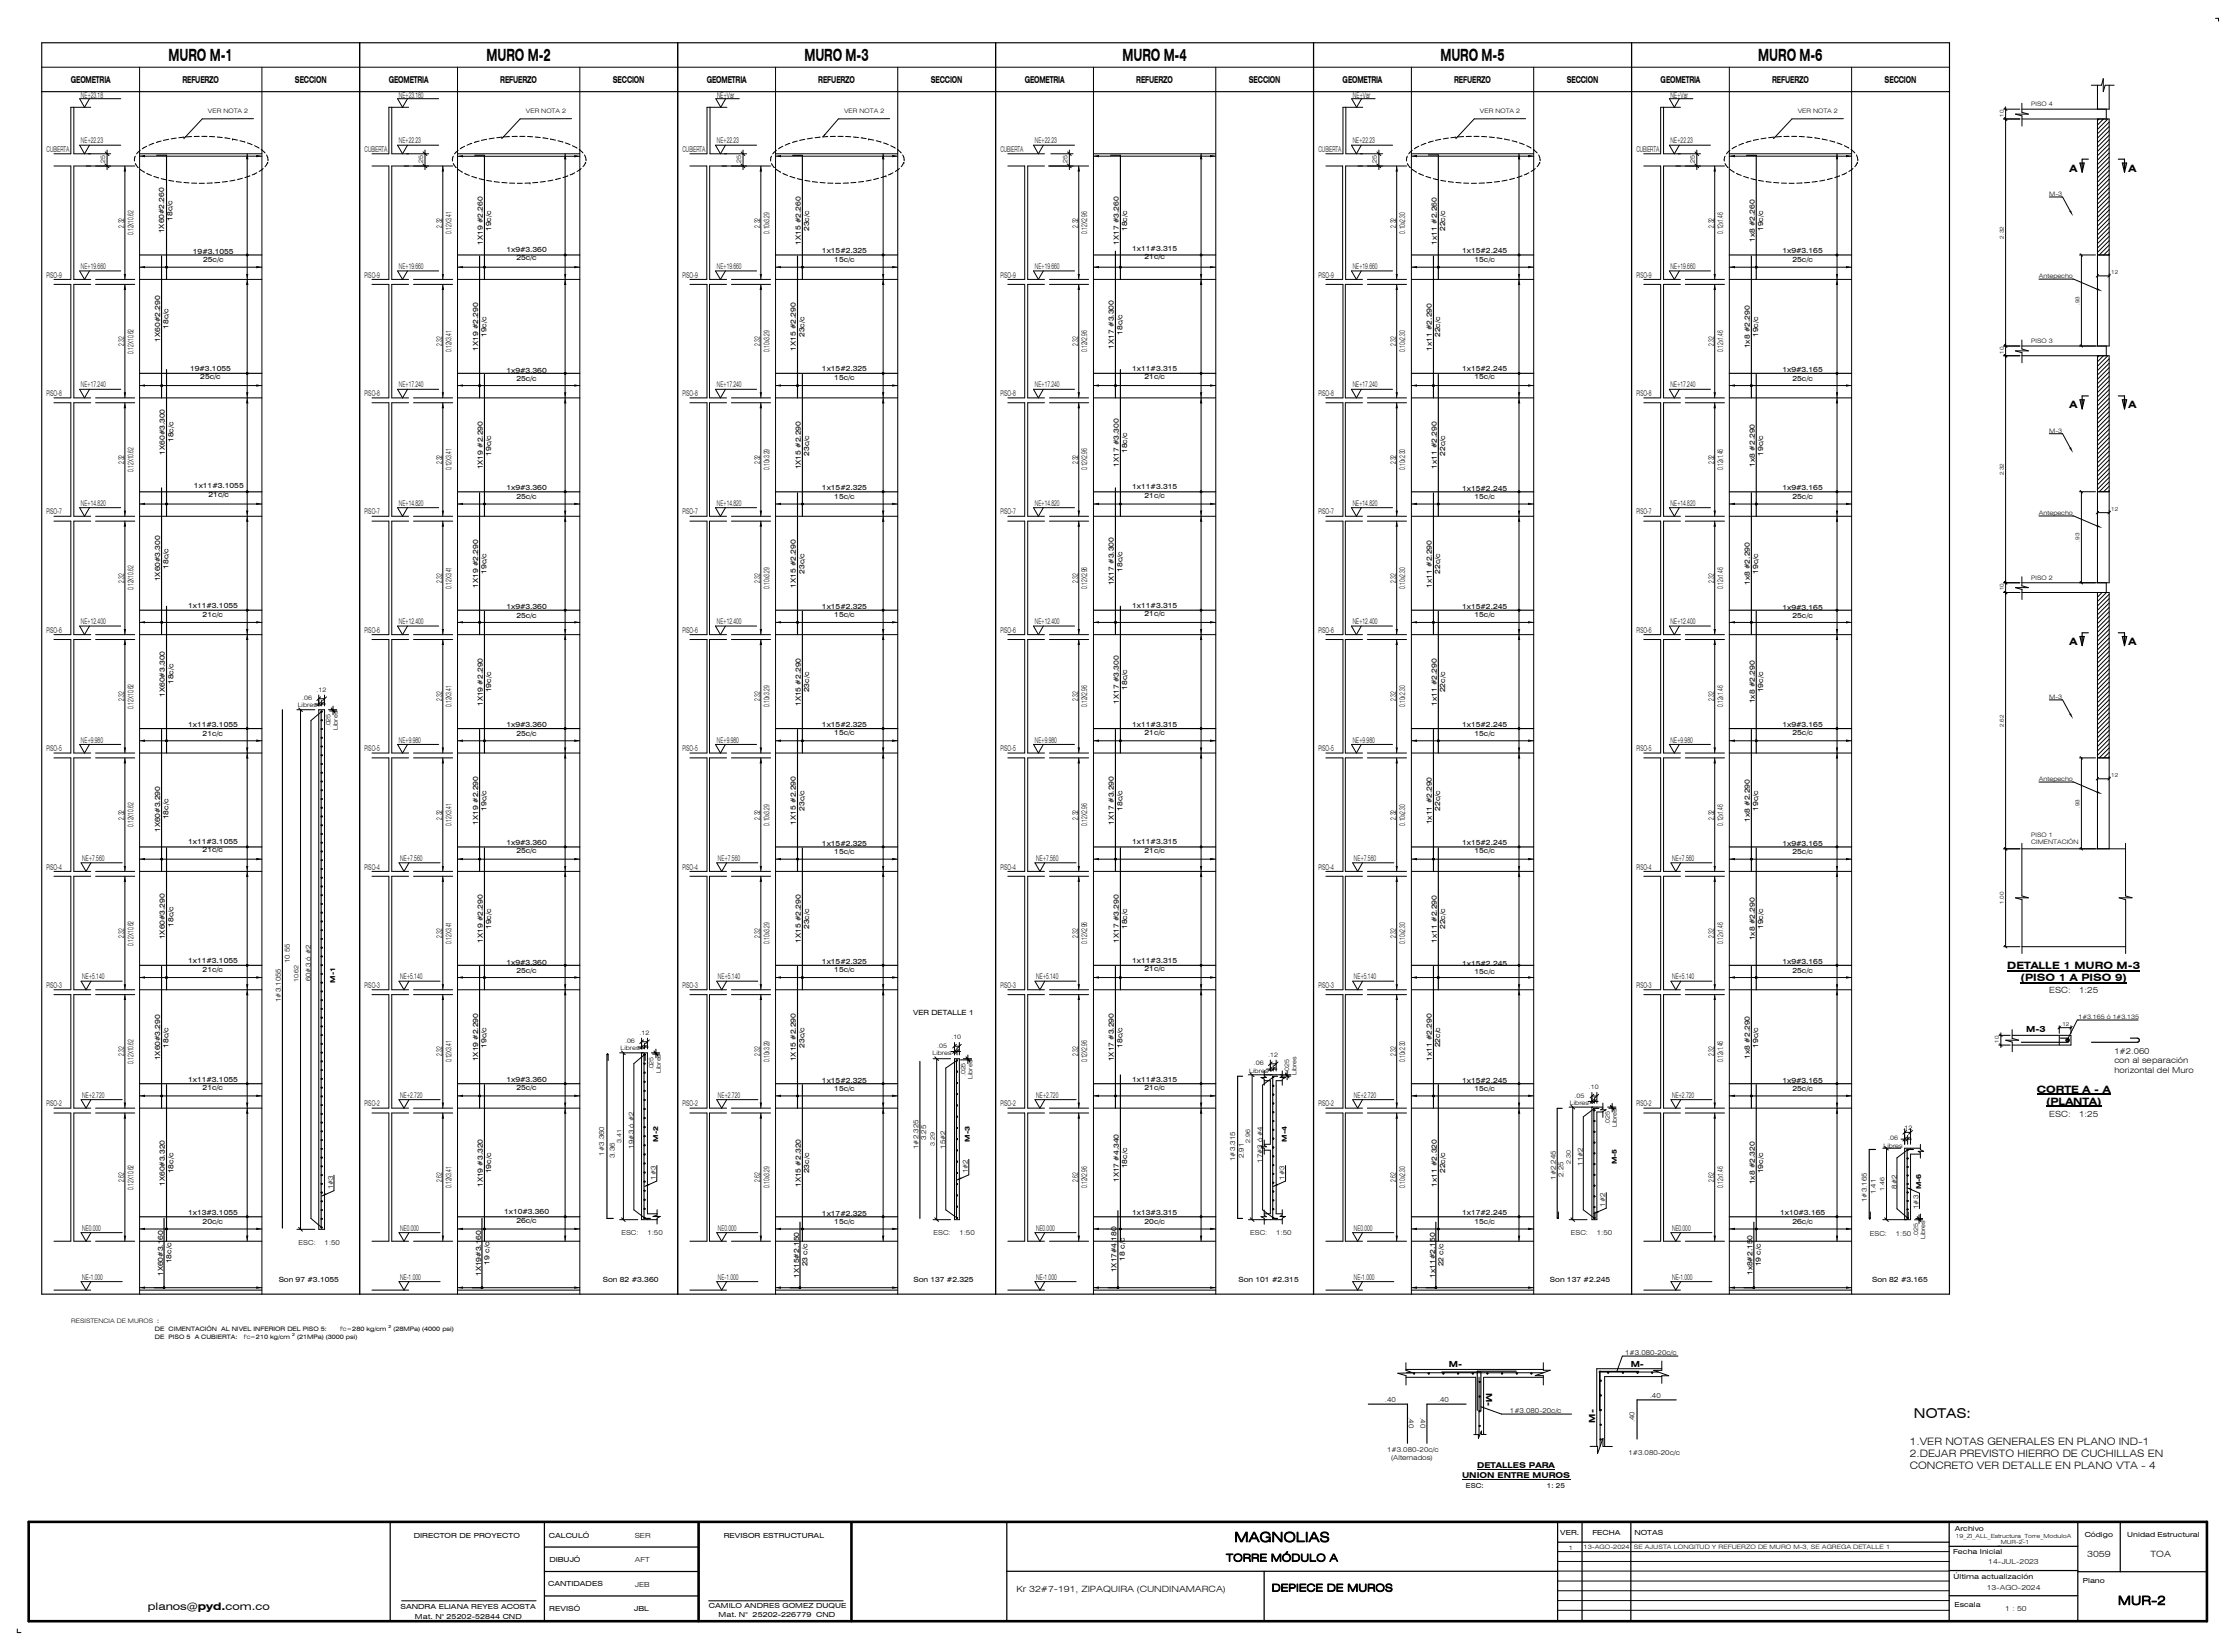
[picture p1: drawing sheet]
<svg xmlns="http://www.w3.org/2000/svg" width="914mm" height="675mm" viewBox="0 0 914 675" stroke-linecap="round" stroke-linejoin="round" font-family="sans-serif">
<defs><g id="words">
<g font-size="6.9">
<text x="68.9" y="25">MURO M-1</text>
<text x="198.9" y="25">MURO M-2</text>
<text x="328.8" y="25">MURO M-3</text>
<text x="458.9" y="25">MURO M-4</text>
<text x="588.8" y="25">MURO M-5</text>
<text x="718.8" y="25">MURO M-6</text>
</g>
<g font-size="5.5">
<text x="782.4" y="579.5">NOTAS:</text>
<text x="504.6" y="630.3">MAGNOLIAS</text>
</g>
<text font-size="5" x="865.8" y="656">MUR-2</text>
<g font-size="4.2">
<text x="780.7" y="590.8">1.VER NOTAS GENERALES EN PLANO IND-1</text>
<text x="780.7" y="595.7">2.DEJAR PREVISTO HIERRO DE CUCHILLAS EN</text>
<text x="780.7" y="600.6">CONCRETO VER DETALLE EN PLANO VTA - 4</text>
<text x="501.2" y="638.3">TORRE MÓDULO A</text>
<text x="519.9" y="650.5">DEPIECE DE MUROS</text>
<text x="60.5" y="658">planos@pyd.com.co</text>
</g>
<g font-size="4.1">
<text x="846" y="70.2">A</text>
<text x="870" y="70.2">A</text>
<text x="846" y="167">A</text>
<text x="870" y="167">A</text>
<text x="846" y="263.7">A</text>
<text x="870" y="263.7">A</text>
<text x="820.5" y="396.1">DETALLE 1 MURO M-3</text>
<text x="826" y="401">(PISO 1 A PISO 9)</text>
<text x="832.6" y="446.6">CORTE A - A</text>
<text x="836.4" y="451.5">(PLANTA)</text>
</g>
<g font-size="3.9">
<text x="29" y="33.9">GEOMETRIA</text>
<text x="74.5" y="33.9">REFUERZO</text>
<text x="120.6" y="33.9">SECCION</text>
<text x="158.9" y="33.9">GEOMETRIA</text>
<text x="204.5" y="33.9">REFUERZO</text>
<text x="250.5" y="33.9">SECCION</text>
<text x="288.9" y="33.9">GEOMETRIA</text>
<text x="334.5" y="33.9">REFUERZO</text>
<text x="380.5" y="33.9">SECCION</text>
<text x="418.9" y="33.9">GEOMETRIA</text>
<text x="464.5" y="33.9">REFUERZO</text>
<text x="510.5" y="33.9">SECCION</text>
<text x="548.9" y="33.9">GEOMETRIA</text>
<text x="594.4" y="33.9">REFUERZO</text>
<text x="640.5" y="33.9">SECCION</text>
<text x="678.9" y="33.9">GEOMETRIA</text>
<text x="724.5" y="33.9">REFUERZO</text>
<text x="770.4" y="33.9">SECCION</text>
</g>
<g font-size="3.5">
<text x="837.7" y="406">ESC:</text>
<text x="849.9" y="406">1:25</text>
<text x="837.7" y="456.5">ESC:</text>
<text x="849.9" y="456.5">1:25</text>
<text x="853.2" y="636.4">3059</text>
<text x="879.1" y="636.4">TOA</text>
<text x="415.5" y="650.9">Kr 32#7-191, ZIPAQUIRA (CUNDINAMARCA)</text>
</g>
<g font-size="3.4">
<text x="828.3" y="421.9">M-3</text>
<text x="592.3" y="558.9">M-</text>
<text x="666.6" y="558.9">M-</text>
<text x="607.6" y="569.3" transform="rotate(90 607.6 569.3)">M-</text>
<text x="652.1" y="581.5" transform="rotate(-90 652.1 581.5)">M-</text>
</g>
<g font-size="3.3">
<text x="864.3" y="430.7">1#2.060</text>
<text x="864.3" y="434.6">con al separación</text>
<text x="864.3" y="438.5">horizontal del Muro</text>
<text x="597.7" y="604.4">UNION ENTRE MUROS</text>
<text x="603.8" y="600.2">DETALLES PARA</text>
</g>
<g font-size="3.2">
<text x="33.1" y="40.1">NE+23.18</text>
<text x="163" y="40.1">NE+23.180</text>
<text x="293.1" y="40.1">NE+Var</text>
<text x="553" y="40.1">NE+Var</text>
<text x="682.9" y="40.1">NE+Var</text>
<text x="33.1" y="58.6">NE+22.23</text>
<text x="163" y="58.6">NE+22.23</text>
<text x="293" y="58.6">NE+22.23</text>
<text x="423" y="58.6">NE+22.23</text>
<text x="553" y="58.6">NE+22.23</text>
<text x="682.9" y="58.6">NE+22.23</text>
<text x="19.1" y="62.1">CUBIERTA</text>
<text x="149.1" y="62.1">CUBIERTA</text>
<text x="279" y="62.1">CUBIERTA</text>
<text x="409" y="62.1">CUBIERTA</text>
<text x="539" y="62.1">CUBIERTA</text>
<text x="669" y="62.1">CUBIERTA</text>
<text x="50.8" y="93" transform="rotate(-90 50.8 93)">2.32</text>
<text x="180.8" y="93" transform="rotate(-90 180.8 93)">2.32</text>
<text x="184.5" y="95.5" transform="rotate(-90 184.5 95.5)">0.12X3.41</text>
<text x="310.8" y="93" transform="rotate(-90 310.8 93)">2.32</text>
<text x="314.5" y="95.5" transform="rotate(-90 314.5 95.5)">0.10x3.29</text>
<text x="440.7" y="93" transform="rotate(-90 440.7 93)">2.32</text>
<text x="444.5" y="95.5" transform="rotate(-90 444.5 95.5)">0.12X2.96</text>
<text x="570.7" y="93" transform="rotate(-90 570.7 93)">2.32</text>
<text x="574.5" y="95.5" transform="rotate(-90 574.5 95.5)">0.10x2.30</text>
<text x="700.7" y="93" transform="rotate(-90 700.7 93)">2.32</text>
<text x="704.4" y="95.5" transform="rotate(-90 704.4 95.5)">0.12x1.46</text>
<text x="54.6" y="96.1" transform="rotate(-90 54.6 96.1)">0.12X10.62</text>
<text x="19.1" y="113.5">PISO-9</text>
<text x="33.1" y="110">NE+19.660</text>
<text x="149.1" y="113.5">PISO-9</text>
<text x="163" y="110">NE+19.660</text>
<text x="279" y="113.5">PISO-9</text>
<text x="293" y="110">NE+19.660</text>
<text x="409" y="113.5">PISO-9</text>
<text x="423" y="110">NE+19.660</text>
<text x="539" y="113.5">PISO-9</text>
<text x="553" y="110">NE+19.660</text>
<text x="669" y="113.5">PISO-9</text>
<text x="682.9" y="110">NE+19.660</text>
<text x="50.8" y="141.4" transform="rotate(-90 50.8 141.4)">2.32</text>
<text x="180.8" y="141.4" transform="rotate(-90 180.8 141.4)">2.32</text>
<text x="184.5" y="143.9" transform="rotate(-90 184.5 143.9)">0.12X3.41</text>
<text x="310.8" y="141.4" transform="rotate(-90 310.8 141.4)">2.32</text>
<text x="314.5" y="143.8" transform="rotate(-90 314.5 143.8)">0.10x3.29</text>
<text x="440.7" y="141.4" transform="rotate(-90 440.7 141.4)">2.32</text>
<text x="444.5" y="143.9" transform="rotate(-90 444.5 143.9)">0.12X2.96</text>
<text x="570.7" y="141.4" transform="rotate(-90 570.7 141.4)">2.32</text>
<text x="574.5" y="143.8" transform="rotate(-90 574.5 143.8)">0.10x2.30</text>
<text x="700.7" y="141.4" transform="rotate(-90 700.7 141.4)">2.32</text>
<text x="704.4" y="143.8" transform="rotate(-90 704.4 143.8)">0.12x1.46</text>
<text x="54.6" y="144.5" transform="rotate(-90 54.6 144.5)">0.12X10.62</text>
<text x="19.1" y="161.9">PISO-8</text>
<text x="33.1" y="158.4">NE+17.240</text>
<text x="149.1" y="161.9">PISO-8</text>
<text x="163" y="158.4">NE+17.240</text>
<text x="279" y="161.9">PISO-8</text>
<text x="293" y="158.4">NE+17.240</text>
<text x="409" y="161.9">PISO-8</text>
<text x="423" y="158.4">NE+17.240</text>
<text x="539" y="161.9">PISO-8</text>
<text x="553" y="158.4">NE+17.240</text>
<text x="669" y="161.9">PISO-8</text>
<text x="682.9" y="158.4">NE+17.240</text>
<text x="50.8" y="189.8" transform="rotate(-90 50.8 189.8)">2.32</text>
<text x="180.8" y="189.8" transform="rotate(-90 180.8 189.8)">2.32</text>
<text x="310.8" y="189.8" transform="rotate(-90 310.8 189.8)">2.32</text>
<text x="440.7" y="189.8" transform="rotate(-90 440.7 189.8)">2.32</text>
<text x="570.7" y="189.8" transform="rotate(-90 570.7 189.8)">2.32</text>
<text x="700.7" y="189.8" transform="rotate(-90 700.7 189.8)">2.32</text>
<text x="54.6" y="192.9" transform="rotate(-90 54.6 192.9)">0.12X10.62</text>
<text x="184.5" y="192.3" transform="rotate(-90 184.5 192.3)">0.12X3.41</text>
<text x="314.5" y="192.2" transform="rotate(-90 314.5 192.2)">0.10x3.29</text>
<text x="444.5" y="192.3" transform="rotate(-90 444.5 192.3)">0.12X2.96</text>
<text x="574.5" y="192.2" transform="rotate(-90 574.5 192.2)">0.10x2.30</text>
<text x="704.4" y="192.2" transform="rotate(-90 704.4 192.2)">0.12x1.46</text>
<text x="33.1" y="206.8">NE+14.820</text>
<text x="163" y="206.8">NE+14.820</text>
<text x="293" y="206.8">NE+14.820</text>
<text x="423" y="206.8">NE+14.820</text>
<text x="553" y="206.8">NE+14.820</text>
<text x="682.9" y="206.8">NE+14.820</text>
<text x="19.1" y="210.3">PISO-7</text>
<text x="149.1" y="210.3">PISO-7</text>
<text x="279" y="210.3">PISO-7</text>
<text x="409" y="210.3">PISO-7</text>
<text x="539" y="210.3">PISO-7</text>
<text x="669" y="210.3">PISO-7</text>
<text x="50.8" y="238.2" transform="rotate(-90 50.8 238.2)">2.32</text>
<text x="180.8" y="238.2" transform="rotate(-90 180.8 238.2)">2.32</text>
<text x="310.8" y="238.2" transform="rotate(-90 310.8 238.2)">2.32</text>
<text x="440.7" y="238.2" transform="rotate(-90 440.7 238.2)">2.32</text>
<text x="570.7" y="238.2" transform="rotate(-90 570.7 238.2)">2.32</text>
<text x="700.7" y="238.2" transform="rotate(-90 700.7 238.2)">2.32</text>
<text x="54.6" y="241.3" transform="rotate(-90 54.6 241.3)">0.12X10.62</text>
<text x="184.5" y="240.7" transform="rotate(-90 184.5 240.7)">0.12X3.41</text>
<text x="314.5" y="240.7" transform="rotate(-90 314.5 240.7)">0.10x3.29</text>
<text x="444.5" y="240.7" transform="rotate(-90 444.5 240.7)">0.12X2.96</text>
<text x="574.5" y="240.7" transform="rotate(-90 574.5 240.7)">0.10x2.30</text>
<text x="704.4" y="240.7" transform="rotate(-90 704.4 240.7)">0.12x1.46</text>
<text x="33.1" y="255.2">NE+12.400</text>
<text x="163" y="255.2">NE+12.400</text>
<text x="293" y="255.2">NE+12.400</text>
<text x="423" y="255.2">NE+12.400</text>
<text x="553" y="255.2">NE+12.400</text>
<text x="682.9" y="255.2">NE+12.400</text>
<text x="19.1" y="258.7">PISO-6</text>
<text x="149.1" y="258.7">PISO-6</text>
<text x="279" y="258.7">PISO-6</text>
<text x="409" y="258.7">PISO-6</text>
<text x="539" y="258.7">PISO-6</text>
<text x="669" y="258.7">PISO-6</text>
<text x="50.8" y="286.6" transform="rotate(-90 50.8 286.6)">2.32</text>
<text x="180.8" y="286.6" transform="rotate(-90 180.8 286.6)">2.32</text>
<text x="310.8" y="286.6" transform="rotate(-90 310.8 286.6)">2.32</text>
<text x="440.7" y="286.6" transform="rotate(-90 440.7 286.6)">2.32</text>
<text x="570.7" y="286.6" transform="rotate(-90 570.7 286.6)">2.32</text>
<text x="700.7" y="286.6" transform="rotate(-90 700.7 286.6)">2.32</text>
<text x="54.6" y="289.7" transform="rotate(-90 54.6 289.7)">0.12X10.62</text>
<text x="184.5" y="289.1" transform="rotate(-90 184.5 289.1)">0.12X3.41</text>
<text x="314.5" y="289.1" transform="rotate(-90 314.5 289.1)">0.10x3.29</text>
<text x="444.5" y="289.1" transform="rotate(-90 444.5 289.1)">0.12X2.96</text>
<text x="574.5" y="289.1" transform="rotate(-90 574.5 289.1)">0.10x2.30</text>
<text x="704.4" y="289.1" transform="rotate(-90 704.4 289.1)">0.12x1.46</text>
<text x="33.1" y="303.6">NE+9.980</text>
<text x="163" y="303.6">NE+9.980</text>
<text x="293" y="303.6">NE+9.980</text>
<text x="423" y="303.6">NE+9.980</text>
<text x="553" y="303.6">NE+9.980</text>
<text x="682.9" y="303.6">NE+9.980</text>
<text x="19.1" y="307">PISO-5</text>
<text x="149.1" y="307">PISO-5</text>
<text x="279" y="307">PISO-5</text>
<text x="409" y="307">PISO-5</text>
<text x="539" y="307">PISO-5</text>
<text x="669" y="307">PISO-5</text>
<text x="50.8" y="335" transform="rotate(-90 50.8 335)">2.32</text>
<text x="180.8" y="335" transform="rotate(-90 180.8 335)">2.32</text>
<text x="310.8" y="335" transform="rotate(-90 310.8 335)">2.32</text>
<text x="440.7" y="335" transform="rotate(-90 440.7 335)">2.32</text>
<text x="570.7" y="335" transform="rotate(-90 570.7 335)">2.32</text>
<text x="700.7" y="335" transform="rotate(-90 700.7 335)">2.32</text>
<text x="54.6" y="338.1" transform="rotate(-90 54.6 338.1)">0.12X10.62</text>
<text x="184.5" y="337.5" transform="rotate(-90 184.5 337.5)">0.12X3.41</text>
<text x="314.5" y="337.4" transform="rotate(-90 314.5 337.4)">0.10x3.29</text>
<text x="444.5" y="337.5" transform="rotate(-90 444.5 337.5)">0.12X2.96</text>
<text x="574.5" y="337.4" transform="rotate(-90 574.5 337.4)">0.10x2.30</text>
<text x="704.4" y="337.4" transform="rotate(-90 704.4 337.4)">0.12x1.46</text>
<text x="33.7" y="352">NE+7.560</text>
<text x="163.6" y="352">NE+7.560</text>
<text x="293.5" y="352">NE+7.560</text>
<text x="423.6" y="352">NE+7.560</text>
<text x="553.5" y="352">NE+7.560</text>
<text x="683.5" y="352">NE+7.560</text>
<text x="19.1" y="355.4">PISO-4</text>
<text x="149.1" y="355.4">PISO-4</text>
<text x="279" y="355.4">PISO-4</text>
<text x="409" y="355.4">PISO-4</text>
<text x="539" y="355.4">PISO-4</text>
<text x="669" y="355.4">PISO-4</text>
<text x="50.8" y="383.4" transform="rotate(-90 50.8 383.4)">2.32</text>
<text x="180.8" y="383.4" transform="rotate(-90 180.8 383.4)">2.32</text>
<text x="310.8" y="383.4" transform="rotate(-90 310.8 383.4)">2.32</text>
<text x="440.7" y="383.4" transform="rotate(-90 440.7 383.4)">2.32</text>
<text x="570.7" y="383.4" transform="rotate(-90 570.7 383.4)">2.32</text>
<text x="700.7" y="383.4" transform="rotate(-90 700.7 383.4)">2.32</text>
<text x="54.6" y="386.5" transform="rotate(-90 54.6 386.5)">0.12X10.62</text>
<text x="184.5" y="385.9" transform="rotate(-90 184.5 385.9)">0.12X3.41</text>
<text x="314.5" y="385.8" transform="rotate(-90 314.5 385.8)">0.10x3.29</text>
<text x="444.5" y="385.9" transform="rotate(-90 444.5 385.9)">0.12X2.96</text>
<text x="574.5" y="385.8" transform="rotate(-90 574.5 385.8)">0.10x2.30</text>
<text x="704.4" y="385.8" transform="rotate(-90 704.4 385.8)">0.12x1.46</text>
<text x="33.7" y="400.3">NE+5.140</text>
<text x="163.6" y="400.3">NE+5.140</text>
<text x="293.5" y="400.3">NE+5.140</text>
<text x="423.6" y="400.3">NE+5.140</text>
<text x="553.5" y="400.3">NE+5.140</text>
<text x="683.5" y="400.3">NE+5.140</text>
<text x="19.1" y="403.9">PISO-3</text>
<text x="149.1" y="403.9">PISO-3</text>
<text x="279" y="403.9">PISO-3</text>
<text x="409" y="403.9">PISO-3</text>
<text x="539" y="403.9">PISO-3</text>
<text x="669" y="403.9">PISO-3</text>
<text x="50.8" y="431.8" transform="rotate(-90 50.8 431.8)">2.32</text>
<text x="180.8" y="431.8" transform="rotate(-90 180.8 431.8)">2.32</text>
<text x="310.8" y="431.8" transform="rotate(-90 310.8 431.8)">2.32</text>
<text x="440.7" y="431.8" transform="rotate(-90 440.7 431.8)">2.32</text>
<text x="570.7" y="431.8" transform="rotate(-90 570.7 431.8)">2.32</text>
<text x="700.7" y="431.8" transform="rotate(-90 700.7 431.8)">2.32</text>
<text x="54.6" y="434.9" transform="rotate(-90 54.6 434.9)">0.12X10.62</text>
<text x="184.5" y="434.3" transform="rotate(-90 184.5 434.3)">0.12X3.41</text>
<text x="314.5" y="434.2" transform="rotate(-90 314.5 434.2)">0.10x3.29</text>
<text x="444.5" y="434.3" transform="rotate(-90 444.5 434.3)">0.12X2.96</text>
<text x="574.5" y="434.2" transform="rotate(-90 574.5 434.2)">0.10x2.30</text>
<text x="704.4" y="434.2" transform="rotate(-90 704.4 434.2)">0.12x1.46</text>
<text x="33.7" y="448.7">NE+2.720</text>
<text x="163.6" y="448.7">NE+2.720</text>
<text x="293.5" y="448.7">NE+2.720</text>
<text x="423.6" y="448.7">NE+2.720</text>
<text x="553.5" y="448.7">NE+2.720</text>
<text x="683.5" y="448.7">NE+2.720</text>
<text x="19.1" y="452.2">PISO-2</text>
<text x="149.1" y="452.2">PISO-2</text>
<text x="279" y="452.2">PISO-2</text>
<text x="409" y="452.2">PISO-2</text>
<text x="539" y="452.2">PISO-2</text>
<text x="669" y="452.2">PISO-2</text>
<text x="50.8" y="483.2" transform="rotate(-90 50.8 483.2)">2.62</text>
<text x="180.8" y="483.2" transform="rotate(-90 180.8 483.2)">2.62</text>
<text x="184.5" y="485.7" transform="rotate(-90 184.5 485.7)">0.12X3.41</text>
<text x="310.8" y="483.2" transform="rotate(-90 310.8 483.2)">2.62</text>
<text x="314.5" y="485.6" transform="rotate(-90 314.5 485.6)">0.10x3.29</text>
<text x="440.7" y="483.2" transform="rotate(-90 440.7 483.2)">2.62</text>
<text x="444.5" y="485.7" transform="rotate(-90 444.5 485.7)">0.12X2.96</text>
<text x="570.7" y="483.2" transform="rotate(-90 570.7 483.2)">2.62</text>
<text x="574.5" y="485.6" transform="rotate(-90 574.5 485.6)">0.10x2.30</text>
<text x="700.7" y="483.2" transform="rotate(-90 700.7 483.2)">2.62</text>
<text x="704.4" y="485.6" transform="rotate(-90 704.4 485.6)">0.12x1.46</text>
<text x="54.6" y="486.3" transform="rotate(-90 54.6 486.3)">0.12X10.62</text>
<text x="33.7" y="503.1">NE0.000</text>
<text x="163.6" y="503.1">NE0.000</text>
<text x="293.5" y="503.1">NE0.000</text>
<text x="423.6" y="503.1">NE0.000</text>
<text x="553.5" y="503.1">NE0.000</text>
<text x="683.5" y="503.1">NE0.000</text>
<text x="33.7" y="523.1">NE-1.000</text>
<text x="163.6" y="523.1">NE-1.000</text>
<text x="293.5" y="523.1">NE-1.000</text>
<text x="423.6" y="523.1">NE-1.000</text>
<text x="553.5" y="523.1">NE-1.000</text>
<text x="683.5" y="523.1">NE-1.000</text>
</g>
<g font-size="2.9">
<text x="67.1" y="95.4" transform="rotate(-90 67.1 95.4)">1X60#2.260</text>
<text x="70.6" y="90.2" transform="rotate(-90 70.6 90.2)">18c/c</text>
<text x="200.8" y="94.4" transform="rotate(-90 200.8 94.4)">19c/c</text>
<text x="330.8" y="94.4" transform="rotate(-90 330.8 94.4)">23c/c</text>
<text x="460.8" y="94.4" transform="rotate(-90 460.8 94.4)">18c/c</text>
<text x="590.8" y="94.4" transform="rotate(-90 590.8 94.4)">22c/c</text>
<text x="720.7" y="94.4" transform="rotate(-90 720.7 94.4)">19c/c</text>
<text x="197.4" y="100.1" transform="rotate(-90 197.4 100.1)">1X19 #2.260</text>
<text x="327.4" y="100.1" transform="rotate(-90 327.4 100.1)">1X15 #2.260</text>
<text x="457.4" y="100.1" transform="rotate(-90 457.4 100.1)">1X17 #3.260</text>
<text x="587.3" y="100" transform="rotate(-90 587.3 100)">1x11 #2.260</text>
<text x="717.3" y="99" transform="rotate(-90 717.3 99)">1x8 #2.260</text>
<text x="78.8" y="103.7">19#3.1055</text>
<text x="83" y="107.1">25c/c</text>
<text x="207" y="103">1x9#3.360</text>
<text x="211.1" y="106.4">25c/c</text>
<text x="336" y="103.6">1x15#2.325</text>
<text x="341" y="107">15c/c</text>
<text x="462.8" y="102.6">1x11#3.315</text>
<text x="467.9" y="106">21c/c</text>
<text x="597.7" y="103.6">1x15#2.245</text>
<text x="602.7" y="107">15c/c</text>
<text x="728.6" y="103.6">1x9#3.165</text>
<text x="732.7" y="107">25c/c</text>
<text x="68.9" y="134.5" transform="rotate(-90 68.9 134.5)">18c/c</text>
<text x="198.8" y="137.8" transform="rotate(-90 198.8 137.8)">19c/c</text>
<text x="328.8" y="137.8" transform="rotate(-90 328.8 137.8)">23c/c</text>
<text x="458.8" y="136.8" transform="rotate(-90 458.8 136.8)">18c/c</text>
<text x="588.8" y="137.8" transform="rotate(-90 588.8 137.8)">22c/c</text>
<text x="718.7" y="137.8" transform="rotate(-90 718.7 137.8)">19c/c</text>
<text x="65.4" y="139.7" transform="rotate(-90 65.4 139.7)">1X60#2.290</text>
<text x="195.4" y="143.5" transform="rotate(-90 195.4 143.5)">1X19 #2.290</text>
<text x="325.4" y="143.5" transform="rotate(-90 325.4 143.5)">1X15 #2.290</text>
<text x="455.4" y="142.5" transform="rotate(-90 455.4 142.5)">1X17 #3.300</text>
<text x="585.3" y="143.4" transform="rotate(-90 585.3 143.4)">1x11 #2.290</text>
<text x="715.3" y="142.4" transform="rotate(-90 715.3 142.4)">1x8 #2.290</text>
<text x="77.7" y="151.6">19#3.1055</text>
<text x="81.9" y="155.1">25c/c</text>
<text x="207" y="152.3">1x9#3.360</text>
<text x="211.1" y="155.7">25c/c</text>
<text x="336" y="151.8">1x15#2.325</text>
<text x="341" y="155.3">15c/c</text>
<text x="462.8" y="151.6">1x11#3.315</text>
<text x="467.9" y="155.1">21c/c</text>
<text x="597.7" y="151.6">1x15#2.245</text>
<text x="602.7" y="155">15c/c</text>
<text x="728.6" y="152.2">1x9#3.165</text>
<text x="732.7" y="155.6">25c/c</text>
<text x="67.4" y="185.9" transform="rotate(-90 67.4 185.9)">1X60#3.300</text>
<text x="70.9" y="180.7" transform="rotate(-90 70.9 180.7)">18c/c</text>
<text x="460.8" y="185.3" transform="rotate(-90 460.8 185.3)">18c/c</text>
<text x="197.4" y="191.9" transform="rotate(-90 197.4 191.9)">1X19 #2.290</text>
<text x="200.8" y="186.2" transform="rotate(-90 200.8 186.2)">19c/c</text>
<text x="327.4" y="191.9" transform="rotate(-90 327.4 191.9)">1X15 #2.290</text>
<text x="330.8" y="186.2" transform="rotate(-90 330.8 186.2)">23c/c</text>
<text x="457.4" y="190.9" transform="rotate(-90 457.4 190.9)">1X17 #3.300</text>
<text x="587.3" y="191.8" transform="rotate(-90 587.3 191.8)">1x11 #2.290</text>
<text x="590.8" y="186.2" transform="rotate(-90 590.8 186.2)">22c/c</text>
<text x="717.3" y="190.8" transform="rotate(-90 717.3 190.8)">1x8 #2.290</text>
<text x="720.7" y="186.2" transform="rotate(-90 720.7 186.2)">19c/c</text>
<text x="79.3" y="199.6">1x11#3.1055</text>
<text x="85.3" y="203">21c/c</text>
<text x="207" y="200.4">1x9#3.360</text>
<text x="211.1" y="203.8">25c/c</text>
<text x="336" y="200.4">1x15#2.325</text>
<text x="341" y="203.9">15c/c</text>
<text x="462.8" y="200.1">1x11#3.315</text>
<text x="467.9" y="203.5">21c/c</text>
<text x="597.7" y="200.7">1x15#2.245</text>
<text x="728.6" y="200.5">1x9#3.165</text>
<text x="732.7" y="203.9">25c/c</text>
<text x="602.7" y="204.2">15c/c</text>
<text x="68.9" y="232.5" transform="rotate(-90 68.9 232.5)">18c/c</text>
<text x="458.8" y="233.6" transform="rotate(-90 458.8 233.6)">18c/c</text>
<text x="65.4" y="237.7" transform="rotate(-90 65.4 237.7)">1X60#3.300</text>
<text x="198.8" y="234.6" transform="rotate(-90 198.8 234.6)">19c/c</text>
<text x="328.8" y="234.6" transform="rotate(-90 328.8 234.6)">23c/c</text>
<text x="455.4" y="239.3" transform="rotate(-90 455.4 239.3)">1X17 #3.300</text>
<text x="588.8" y="234.6" transform="rotate(-90 588.8 234.6)">22c/c</text>
<text x="715.3" y="239.1" transform="rotate(-90 715.3 239.1)">1x8 #2.290</text>
<text x="718.7" y="234.6" transform="rotate(-90 718.7 234.6)">19c/c</text>
<text x="195.4" y="240.3" transform="rotate(-90 195.4 240.3)">1X19 #2.290</text>
<text x="325.4" y="240.3" transform="rotate(-90 325.4 240.3)">1X15 #2.290</text>
<text x="585.3" y="240.2" transform="rotate(-90 585.3 240.2)">1x11 #2.290</text>
<text x="76.9" y="248.6">1x11#3.1055</text>
<text x="207" y="249">1x9#3.360</text>
<text x="336" y="248.9">1x15#2.325</text>
<text x="462.8" y="248.5">1x11#3.315</text>
<text x="467.9" y="252">21c/c</text>
<text x="597.7" y="248.8">1x15#2.245</text>
<text x="728.6" y="249.2">1x9#3.165</text>
<text x="82.8" y="252.1">21c/c</text>
<text x="211.1" y="252.4">25c/c</text>
<text x="341" y="252.3">15c/c</text>
<text x="602.7" y="252.3">15c/c</text>
<text x="732.7" y="252.6">25c/c</text>
<text x="70.9" y="279.7" transform="rotate(-90 70.9 279.7)">18c/c</text>
<text x="67.4" y="284.9" transform="rotate(-90 67.4 284.9)">1X60#3.300</text>
<text x="200.8" y="283" transform="rotate(-90 200.8 283)">19c/c</text>
<text x="330.8" y="283" transform="rotate(-90 330.8 283)">23c/c</text>
<text x="457.4" y="287.7" transform="rotate(-90 457.4 287.7)">1X17 #3.300</text>
<text x="460.8" y="282" transform="rotate(-90 460.8 282)">18c/c</text>
<text x="590.8" y="283" transform="rotate(-90 590.8 283)">22c/c</text>
<text x="717.3" y="287.5" transform="rotate(-90 717.3 287.5)">1x8 #2.290</text>
<text x="720.7" y="283" transform="rotate(-90 720.7 283)">19c/c</text>
<text x="197.4" y="288.7" transform="rotate(-90 197.4 288.7)">1X19 #2.290</text>
<text x="327.4" y="288.7" transform="rotate(-90 327.4 288.7)">1X15 #2.290</text>
<text x="587.3" y="288.5" transform="rotate(-90 587.3 288.5)">1x11 #2.290</text>
<text x="76.9" y="297.3">1x11#3.1055</text>
<text x="207" y="297.2">1x9#3.360</text>
<text x="336" y="297">1x15#2.325</text>
<text x="462.8" y="297">1x11#3.315</text>
<text x="597.7" y="297.2">1x15#2.245</text>
<text x="728.6" y="297.1">1x9#3.165</text>
<text x="82.8" y="300.8">21c/c</text>
<text x="211.1" y="300.7">25c/c</text>
<text x="341" y="300.4">15c/c</text>
<text x="467.9" y="300.4">21c/c</text>
<text x="602.7" y="300.7">15c/c</text>
<text x="732.7" y="300.5">25c/c</text>
<text x="68.9" y="334.9" transform="rotate(-90 68.9 334.9)">18c/c</text>
<text x="198.8" y="331.4" transform="rotate(-90 198.8 331.4)">19c/c</text>
<text x="328.8" y="331.4" transform="rotate(-90 328.8 331.4)">23c/c</text>
<text x="458.8" y="331.4" transform="rotate(-90 458.8 331.4)">18c/c</text>
<text x="588.8" y="331.4" transform="rotate(-90 588.8 331.4)">22c/c</text>
<text x="715.3" y="335.9" transform="rotate(-90 715.3 335.9)">1x8 #2.290</text>
<text x="718.7" y="331.4" transform="rotate(-90 718.7 331.4)">19c/c</text>
<text x="65.4" y="340.1" transform="rotate(-90 65.4 340.1)">1X60#3.290</text>
<text x="195.4" y="337.1" transform="rotate(-90 195.4 337.1)">1X19 #2.290</text>
<text x="325.4" y="337.1" transform="rotate(-90 325.4 337.1)">1X15 #2.290</text>
<text x="455.4" y="337.1" transform="rotate(-90 455.4 337.1)">1X17 #3.290</text>
<text x="585.3" y="336.9" transform="rotate(-90 585.3 336.9)">1x11 #2.290</text>
<text x="76.9" y="345">1x11#3.1055</text>
<text x="207" y="345.4">1x9#3.360</text>
<text x="336" y="345.7">1x15#2.325</text>
<text x="462.8" y="345.1">1x11#3.315</text>
<text x="597.7" y="345.3">1x15#2.245</text>
<text x="728.6" y="345.7">1x9#3.165</text>
<text x="82.8" y="348.4">21c/c</text>
<text x="211.1" y="348.9">25c/c</text>
<text x="341" y="349.2">15c/c</text>
<text x="467.9" y="348.5">21c/c</text>
<text x="602.7" y="348.7">15c/c</text>
<text x="732.7" y="349.2">25c/c</text>
<text x="67.4" y="384" transform="rotate(-90 67.4 384)">1X60#3.290</text>
<text x="70.9" y="378.8" transform="rotate(-90 70.9 378.8)">18c/c</text>
<text x="200.8" y="379.8" transform="rotate(-90 200.8 379.8)">19c/c</text>
<text x="330.8" y="379.8" transform="rotate(-90 330.8 379.8)">23c/c</text>
<text x="460.8" y="379.8" transform="rotate(-90 460.8 379.8)">18c/c</text>
<text x="590.8" y="379.8" transform="rotate(-90 590.8 379.8)">22c/c</text>
<text x="720.7" y="379.8" transform="rotate(-90 720.7 379.8)">19c/c</text>
<text x="197.4" y="385.5" transform="rotate(-90 197.4 385.5)">1X19 #2.290</text>
<text x="327.4" y="385.5" transform="rotate(-90 327.4 385.5)">1X15 #2.290</text>
<text x="457.4" y="385.5" transform="rotate(-90 457.4 385.5)">1X17 #3.290</text>
<text x="587.3" y="385.3" transform="rotate(-90 587.3 385.3)">1x11 #2.290</text>
<text x="717.3" y="384.3" transform="rotate(-90 717.3 384.3)">1x8 #2.290</text>
<text x="76.9" y="393.8">1x11#3.1055</text>
<text x="207" y="394.3">1x9#3.360</text>
<text x="336" y="394.1">1x15#2.325</text>
<text x="462.8" y="393.4">1x11#3.315</text>
<text x="597.7" y="394.8">1x15#2.245</text>
<text x="728.6" y="394.2">1x9#3.165</text>
<text x="82.8" y="397.3">21c/c</text>
<text x="211.1" y="397.7">25c/c</text>
<text x="341" y="397.5">15c/c</text>
<text x="467.9" y="396.9">21c/c</text>
<text x="602.7" y="398.2">15c/c</text>
<text x="732.7" y="397.6">25c/c</text>
<text x="373.3" y="415">VER DETALLE 1</text>
<text x="68.9" y="428.2" transform="rotate(-90 68.9 428.2)">18c/c</text>
<text x="198.8" y="428.2" transform="rotate(-90 198.8 428.2)">19c/c</text>
<text x="328.8" y="428.2" transform="rotate(-90 328.8 428.2)">23c/c</text>
<text x="458.8" y="428.2" transform="rotate(-90 458.8 428.2)">18c/c</text>
<text x="588.8" y="428.2" transform="rotate(-90 588.8 428.2)">22c/c</text>
<text x="718.7" y="428.2" transform="rotate(-90 718.7 428.2)">19c/c</text>
<text x="65.4" y="433.4" transform="rotate(-90 65.4 433.4)">1X60#3.290</text>
<text x="195.4" y="433.9" transform="rotate(-90 195.4 433.9)">1X19 #2.290</text>
<text x="325.4" y="433.9" transform="rotate(-90 325.4 433.9)">1X15 #2.290</text>
<text x="455.4" y="433.9" transform="rotate(-90 455.4 433.9)">1X17 #3.290</text>
<text x="585.3" y="433.7" transform="rotate(-90 585.3 433.7)">1x11 #2.290</text>
<text x="715.3" y="432.7" transform="rotate(-90 715.3 432.7)">1x8 #2.290</text>
<text x="76.9" y="442.3">1x11#3.1055</text>
<text x="207" y="442.3">1x9#3.360</text>
<text x="336" y="442.6">1x15#2.325</text>
<text x="462.8" y="442.3">1x11#3.315</text>
<text x="597.7" y="442.5">1x15#2.245</text>
<text x="728.6" y="442.7">1x9#3.165</text>
<text x="82.8" y="445.7">21c/c</text>
<text x="211.1" y="445.7">25c/c</text>
<text x="341" y="446.1">15c/c</text>
<text x="467.9" y="445.7">21c/c</text>
<text x="602.7" y="445.9">15c/c</text>
<text x="732.7" y="446.2">25c/c</text>
<text x="70.9" y="479.6" transform="rotate(-90 70.9 479.6)">18c/c</text>
<text x="200.8" y="479.6" transform="rotate(-90 200.8 479.6)">19c/c</text>
<text x="330.8" y="479.6" transform="rotate(-90 330.8 479.6)">23c/c</text>
<text x="460.8" y="477.6" transform="rotate(-90 460.8 477.6)">18c/c</text>
<text x="590.8" y="479.6" transform="rotate(-90 590.8 479.6)">22c/c</text>
<text x="720.7" y="479.6" transform="rotate(-90 720.7 479.6)">19c/c</text>
<text x="67.4" y="484.8" transform="rotate(-90 67.4 484.8)">1X60#3.320</text>
<text x="197.4" y="485.3" transform="rotate(-90 197.4 485.3)">1X19 #3.320</text>
<text x="327.4" y="485.3" transform="rotate(-90 327.4 485.3)">1X15 #2.320</text>
<text x="457.4" y="483.2" transform="rotate(-90 457.4 483.2)">1X17 #4.340</text>
<text x="587.3" y="485.1" transform="rotate(-90 587.3 485.1)">1x11 #2.320</text>
<text x="717.3" y="484.1" transform="rotate(-90 717.3 484.1)">1x8 #2.320</text>
<text x="76.9" y="496.7">1x13#3.1055</text>
<text x="206" y="496.3">1x10#3.360</text>
<text x="336" y="496.9">1x17#2.325</text>
<text x="462.8" y="496.8">1x13#3.315</text>
<text x="597.7" y="496.7">1x17#2.245</text>
<text x="727.7" y="496.7">1x10#3.165</text>
<text x="82.8" y="500.1">20c/c</text>
<text x="211.1" y="499.7">26c/c</text>
<text x="341" y="500.3">15c/c</text>
<text x="467.9" y="500.2">20c/c</text>
<text x="602.7" y="500.1">15c/c</text>
<text x="732.7" y="500.1">26c/c</text>
<text x="459.8" y="515.3" transform="rotate(-90 459.8 515.3)">18 c/c</text>
<text x="66.7" y="521.6" transform="rotate(-90 66.7 521.6)">1X60#3.160</text>
<text x="70.1" y="516.4" transform="rotate(-90 70.1 516.4)">18c/c</text>
<text x="196.6" y="521.6" transform="rotate(-90 196.6 521.6)">1X19#3.160</text>
<text x="200.1" y="516.9" transform="rotate(-90 200.1 516.9)">19 c/c</text>
<text x="330.1" y="517.7" transform="rotate(-90 330.1 517.7)">23 c/c</text>
<text x="456.4" y="520.1" transform="rotate(-90 456.4 520.1)">1X17#4.180</text>
<text x="590" y="517.7" transform="rotate(-90 590 517.7)">22 c/c</text>
<text x="716.4" y="521.3" transform="rotate(-90 716.4 521.3)">1x8#2.150</text>
<text x="719.8" y="517.7" transform="rotate(-90 719.8 517.7)">19 c/c</text>
<text x="113.9" y="524">Son 97 #3.1055</text>
<text x="246.5" y="524">Son 82 #3.360</text>
<text x="326.6" y="522.4" transform="rotate(-90 326.6 522.4)">1X15#2.150</text>
<text x="373.4" y="524">Son 137 #2.325</text>
<text x="506.3" y="524">Son 101 #2.315</text>
<text x="586.6" y="522.2" transform="rotate(-90 586.6 522.2)">1x11#2.150</text>
<text x="633.6" y="524">Son 137 #2.245</text>
<text x="765.3" y="524">Son 82 #3.165</text>
<text x="169.2" y="628.5">DIRECTOR DE PROYECTO</text>
<text x="224.4" y="628.5">CALCULÓ</text>
<text x="259.5" y="628.5">SER</text>
<text x="295.8" y="628.5">REVISOR ESTRUCTURAL</text>
<text x="637.8" y="627.4">VER.</text>
<text x="651" y="627.4">FECHA</text>
<text x="668.1" y="627.4">NOTAS</text>
<text x="799" y="625.9">Archivo</text>
<text x="852.2" y="628.4">Código</text>
<text x="869.6" y="628.4">Unidad Estructural</text>
<text x="798.4" y="635.3">Fecha Inicial</text>
<text x="224.6" y="638.4">DIBUJÓ</text>
<text x="259.5" y="638.5">AFT</text>
<text x="812.8" y="639.4">14-JUL-2023</text>
<text x="798.6" y="645.5">Última actualización</text>
<text x="851.4" y="646.9">Plano</text>
<text x="224.1" y="648.4">CANTIDADES</text>
<text x="259.5" y="648.5">JEB</text>
<text x="812.1" y="649.9">13-AGO-2024</text>
<text x="163.7" y="657.9">SANDRA ELIANA REYES ACOSTA</text>
<text x="224.5" y="658.4">REVISÓ</text>
<text x="259.3" y="658.4">JBL</text>
<text x="799" y="656.9">Escala</text>
<text x="819.7" y="658.6">1 : 50</text>
<text x="169.6" y="661.6">Mat. N° 25202-52844 CND</text>
</g>
<g font-size="2.8">
<text x="118.5" y="393.8" transform="rotate(-90 118.5 393.8)">10.55</text>
<text x="127" y="401.2" transform="rotate(-90 127 401.2)">60#3 ó #2</text>
<text x="137" y="401.7" transform="rotate(-90 137 401.7)">M-1</text>
<text x="114.8" y="409.6" transform="rotate(-90 114.8 409.6)">1#3.1055</text>
<text x="269" y="466.7" transform="rotate(-90 269 466.7)">M-2</text>
<text x="378.6" y="466.2" transform="rotate(-90 378.6 466.2)">3.25</text>
<text x="396.5" y="466.7" transform="rotate(-90 396.5 466.7)">M-3</text>
<text x="526" y="466.7" transform="rotate(-90 526 466.7)">M-4</text>
<text x="247" y="472.4" transform="rotate(-90 247 472.4)">1#3.360</text>
<text x="251.3" y="473.3" transform="rotate(-90 251.3 473.3)">3.36</text>
<text x="259" y="469.5" transform="rotate(-90 259 469.5)">19#3 ó #2</text>
<text x="375.4" y="469.7" transform="rotate(-90 375.4 469.7)">1#2.325</text>
<text x="386.5" y="469.5" transform="rotate(-90 386.5 469.5)">15#2</text>
<text x="508.5" y="473.4" transform="rotate(-90 508.5 473.4)">2.91</text>
<text x="395.6" y="479.6" transform="rotate(-90 395.6 479.6)">1#2</text>
<text x="504.9" y="474.6" transform="rotate(-90 504.9 474.6)">1#3.315</text>
<text x="516" y="475.4" transform="rotate(-90 516 475.4)">17#3 ó #4</text>
<text x="647.1" y="476.5" transform="rotate(-90 647.1 476.5)">11#2</text>
<text x="660.9" y="475.9" transform="rotate(-90 660.9 475.9)">M-5</text>
<text x="268.1" y="482.1" transform="rotate(-90 268.1 482.1)">1#3</text>
<text x="525.1" y="482.1" transform="rotate(-90 525.1 482.1)">1#3</text>
<text x="636" y="482.3" transform="rotate(-90 636 482.3)">1#2.245</text>
<text x="639.1" y="481.2" transform="rotate(-90 639.1 481.2)">2.25</text>
<text x="775.4" y="486" transform="rotate(-90 775.4 486)">8#2</text>
<text x="136.1" y="486.1" transform="rotate(-90 136.1 486.1)">1#3</text>
<text x="763.1" y="491.3" transform="rotate(-90 763.1 491.3)">1#3.165</text>
<text x="766.8" y="488.2" transform="rotate(-90 766.8 488.2)">1.41</text>
<text x="785.3" y="486.2" transform="rotate(-90 785.3 486.2)">M-6</text>
<text x="656.2" y="493.3" transform="rotate(-90 656.2 493.3)">1#2</text>
<text x="784.2" y="494.2" transform="rotate(-90 784.2 494.2)">1#3</text>
<text x="122.1" y="508.8">ESC:</text>
<text x="132.7" y="508.8">1:50</text>
<text x="254" y="504.9">ESC:</text>
<text x="264.6" y="504.9">1:50</text>
<text x="381.6" y="504.9">ESC:</text>
<text x="392.2" y="504.9">1:50</text>
<text x="511.1" y="504.9">ESC:</text>
<text x="521.7" y="504.9">1:50</text>
<text x="642.2" y="504.9">ESC:</text>
<text x="652.7" y="504.9">1:50</text>
<text x="764.4" y="505.2">ESC:</text>
<text x="775" y="505.2">1:50</text>
<text x="664.3" y="553.7">1#3.080-20c/c</text>
<text x="566.1" y="572.9">.40</text>
<text x="587.8" y="572.9">.40</text>
<text x="674.4" y="571.6">.40</text>
<text x="575.9" y="579.2" transform="rotate(90 575.9 579.2)">.40</text>
<text x="580.7" y="579.2" transform="rotate(90 580.7 579.2)">.40</text>
<text x="617.2" y="577.4">1#3.080-20c/c</text>
<text x="668.1" y="581.4" transform="rotate(-90 668.1 581.4)">.40</text>
<text x="567" y="593.6">1#3.080-20c/c</text>
<text x="568.7" y="596.9">(Alternados)</text>
<text x="665.6" y="594.6">1#3.080-20c/c</text>
<text x="599.2" y="608.2">ESC:</text>
<text x="632.4" y="608.2">1: 25</text>
<text x="289.8" y="657.5">CAMILO ANDRES GOMEZ DUQUE</text>
<text x="293.8" y="661">Mat. N° 25202-226779</text>
<text x="333.7" y="661">CND</text>
</g>
<g font-size="2.5">
<text x="85" y="46.2">VER NOTA 2</text>
<text x="215" y="46.2">VER NOTA 2</text>
<text x="345.1" y="46.2">VER NOTA 2</text>
<text x="605" y="46.2">VER NOTA 2</text>
<text x="734.9" y="46.2">VER NOTA 2</text>
<text x="830.4" y="43.3">PISO 4</text>
<text x="43" y="67.4" transform="rotate(-90 43 67.4)">.25</text>
<text x="172.9" y="67.4" transform="rotate(-90 172.9 67.4)">.25</text>
<text x="302.9" y="67.4" transform="rotate(-90 302.9 67.4)">.25</text>
<text x="436.4" y="67.4" transform="rotate(-90 436.4 67.4)">.25</text>
<text x="562.9" y="67.4" transform="rotate(-90 562.9 67.4)">.25</text>
<text x="692.9" y="67.4" transform="rotate(-90 692.9 67.4)">.25</text>
<text x="837.7" y="80.2">M-3</text>
<text x="833.5" y="113.6">Antepecho</text>
<text x="830.4" y="140.1">PISO 3</text>
<text x="837.7" y="177">M-3</text>
<text x="833.5" y="210.4">Antepecho</text>
<text x="830.4" y="236.9">PISO 2</text>
<text x="123.6" y="286.2">.06</text>
<text x="129.4" y="282.7">.12</text>
<text x="837.7" y="285.7">M-3</text>
<text x="121.7" y="289.2">Libres</text>
<text x="135.1" y="297.3" transform="rotate(-90 135.1 297.3)">.025</text>
<text x="138.1" y="298.5" transform="rotate(-90 138.1 298.5)">Libres</text>
<text x="833.5" y="319.2">Antepecho</text>
<text x="830.4" y="342">PISO 1</text>
<text x="830.4" y="344.9">CIMENTACIÓN</text>
<text x="122" y="401.6" transform="rotate(-90 122 401.6)">10.62</text>
<text x="849.6" y="416.7">1#3.165 ó 1#3.135</text>
<text x="261.4" y="423">.12</text>
<text x="388.9" y="424.7">.10</text>
<text x="253.7" y="429.4">Libres</text>
<text x="255.5" y="426.4">.06</text>
<text x="381.2" y="431.2">Libres</text>
<text x="383.1" y="428.2">.05</text>
<text x="518.4" y="432">.12</text>
<text x="267.1" y="437.6" transform="rotate(-90 267.1 437.6)">.025</text>
<text x="512.6" y="435.4">.06</text>
<text x="270.1" y="438.7" transform="rotate(-90 270.1 438.7)">Libres</text>
<text x="394.6" y="440" transform="rotate(-90 394.6 440)">.025</text>
<text x="397.6" y="441.1" transform="rotate(-90 397.6 441.1)">Libres</text>
<text x="510.7" y="438.4">Libres</text>
<text x="527" y="438.4" transform="rotate(-90 527 438.4)">.025</text>
<text x="530" y="439.5" transform="rotate(-90 530 439.5)">Libres</text>
<text x="643.6" y="448.6">.05</text>
<text x="649.5" y="445.1">.10</text>
<text x="641.8" y="451.6">Libres</text>
<text x="658" y="459.7" transform="rotate(-90 658 459.7)">.025</text>
<text x="661" y="460.8" transform="rotate(-90 661 460.8)">Libres</text>
<text x="254" y="467.3" transform="rotate(-90 254 467.3)">3.41</text>
<text x="511" y="467.3" transform="rotate(-90 511 467.3)">2.96</text>
<text x="771.9" y="466.1">.06</text>
<text x="777.7" y="462.1">.12</text>
<text x="382.1" y="468.5" transform="rotate(-90 382.1 468.5)">3.29</text>
<text x="770" y="469.1">Libres</text>
<text x="642.2" y="475.9" transform="rotate(-90 642.2 475.9)">2.30</text>
<text x="770.4" y="486.8" transform="rotate(-90 770.4 486.8)">1.46</text>
<text x="784.1" y="505.5" transform="rotate(-90 784.1 505.5)">.025</text>
<text x="787" y="506.6" transform="rotate(-90 787 506.6)">Libres</text>
<text x="29.1" y="540.9">RESISTENCIA DE MUROS :</text>
<text x="63.3" y="544.1">DE CIMENTACIÓN AL NIVEL INFERIOR DEL PISO 5:</text>
<text x="139.1" y="544.1">f'c=280 kg/cm</text>
<text x="160.9" y="544.1">(28MPa) (4000 psi)</text>
<text x="63.3" y="547.2">DE PISO 5 A CUBIERTA:</text>
<text x="99.7" y="547.2">f'c=210 kg/cm</text>
<text x="121.5" y="547.2">(21MPa) (3000 psi)</text>
<text x="641.3" y="633.5">1</text>
<text x="647.4" y="633.3">13-AGO-2024</text>
<text x="667.9" y="633.3">SE AJUSTA LONGITUD Y REFUERZO DE MURO M-3, SE AGREGA DETALLE 1</text>
</g>
<g font-size="2.3">
<text x="799.5" y="628.6">19_ZI_ALL_Estructura_Torre_ModuloA</text>
<text x="816.7" y="631.3">_MUR-2-1</text>
</g>
<g font-size="2.2">
<text x="819.1" y="48.5" transform="rotate(-90 819.1 48.5)">.10</text>
<text x="819.1" y="97.6" transform="rotate(-90 819.1 97.6)">2.32</text>
<text x="862.3" y="112">.12</text>
<text x="850.1" y="124.7" transform="rotate(-90 850.1 124.7)">.93</text>
<text x="819.1" y="145.2" transform="rotate(-90 819.1 145.2)">.10</text>
<text x="819.1" y="194.4" transform="rotate(-90 819.1 194.4)">2.32</text>
<text x="862.3" y="208.7">.12</text>
<text x="850.1" y="221.4" transform="rotate(-90 850.1 221.4)">.93</text>
<text x="819.1" y="242.1" transform="rotate(-90 819.1 242.1)">.10</text>
<text x="819.1" y="297.1" transform="rotate(-90 819.1 297.1)">2.62</text>
<text x="862.3" y="317.5">.12</text>
<text x="850.1" y="330.2" transform="rotate(-90 850.1 330.2)">.93</text>
<text x="819.1" y="369.5" transform="rotate(-90 819.1 369.5)">1.00</text>
<text x="842.3" y="419.3">.12</text>
<text x="817.1" y="427" transform="rotate(-90 817.1 427)">.10</text>
</g>
<g font-size="1.7">
<text x="158.8" y="543">2</text>
<text x="119.4" y="546.1">2</text>
</g>
</g></defs>
<g fill="#969696">
<path d="M867.6 260.2h1.8v3.7h-1.8z"/>
<path d="M850.3 260.2h1.7v3.7h-1.7z"/>
<path d="M867.6 163.4h1.8v3.7h-1.8z"/>
<path d="M850.3 163.4h1.7v3.7h-1.7z"/>
<path d="M867.6 66.6h1.8v3.7h-1.8z"/>
<path d="M850.3 66.6h1.7v3.7h-1.7z"/>
</g>
<g fill="#000">
<path d="M75.2 55.5h1v1.1h-1zM205.1 55.5h1.1v1.1h-1.1zM336.4 54.7h1.1v1.2h-1.1zM595.2 55.5h1.1v1.1h-1.1zM725 55.5h1.1v1.1h-1.1zM50.5 67.9h1.1v2.2h-1.1zM57.1 63.3h2.3v1h-2.3zM100.5 62.9h1.1v2.3h-1.1zM104.7 63.3h2.4v1h-2.4zM180.6 67.9h.9v2.2h-.9zM187 63.4h2.4v.9h-2.4zM230.5 62.9h1v2.3h-1z"/>
<path d="M234.7 63.4h2.3v.9h-2.3zM310.5 67.9h1v2.2h-1zM317 63.3h2.3v1h-2.3zM360.5 62.9h1v2.3h-1zM364.7 63.3h2.3v1h-2.3zM440.5 67.9h1v2.2h-1zM447 63.3h2.3v1h-2.3zM490.5 62.9h1v2.3h-1zM494.7 63.3h2.3v1h-2.3zM570.5 67.9h1v2.2h-1zM577 63.3h2.2v1h-2.2zM620.5 62.9h1v2.3h-1z"/>
<path d="M624.7 63.3h2.3v1h-2.3zM700.4 67.9h1.1v2.2h-1.1zM706.9 63.3h2.4v1h-2.4zM750.4 62.9h1v2.3h-1zM754.6 63.3h2.3v1h-2.3zM845.9 86h1.5v2.3h-1.5zM50.5 116.2h1.1v2.3h-1.1zM50.6 111.9h1v2.3h-1zM57.1 108.8h2.3v.9h-2.3zM100.5 114.2h1.1v2.3h-1.1zM100.6 111.9h1v2.3h-1zM104.7 108.8h2.4v.9h-2.4z"/>
<path d="M180.6 116.2h.9v2.3h-.9zM180.6 111.9h.9v2.3h-.9zM187 108.8h2.4v.9h-2.4zM230.5 114.2h1v2.3h-1zM230.6 111.9h.9v2.3h-.9zM234.7 108.8h2.3v.9h-2.3zM310.5 116.2h1v2.3h-1zM310.6 111.9h.9v2.3h-.9zM317 108.8h2.3v.9h-2.3zM360.5 114.2h1v2.3h-1zM360.6 111.9h.9v2.3h-.9zM364.7 108.8h2.3v.9h-2.3z"/>
<path d="M440.5 116.2h1v2.3h-1zM440.5 111.9h1v2.3h-1zM447 108.8h2.3v.9h-2.3zM490.5 114.2h1v2.3h-1zM490.5 111.9h1v2.3h-1zM494.7 108.8h2.3v.9h-2.3zM570.5 116.2h1v2.3h-1zM570.5 111.9h1v2.3h-1zM577 108.8h2.2v.9h-2.2zM620.5 114.2h1v2.3h-1zM620.5 111.9h1v2.3h-1zM624.7 108.8h2.3v.9h-2.3z"/>
<path d="M700.4 116.2h1.1v2.3h-1.1zM700.5 111.9h1v2.3h-1zM706.9 108.8h2.4v.9h-2.4zM750.4 114.2h1v2.3h-1zM750.5 111.9h.9v2.3h-.9zM754.6 108.8h2.3v.9h-2.3zM857 117.8h2.4v1.3h-2.4zM57.1 157.1h2.3v1h-2.3zM104.7 157.1h2.4v1h-2.4zM187 157.1h2.4v1h-2.4zM234.7 157.1h2.3v1h-2.3zM317 157.1h2.3v1h-2.3z"/>
<path d="M364.7 157.1h2.3v1h-2.3zM447 157.1h2.3v1h-2.3zM494.7 157.1h2.3v1h-2.3zM577 157.1h2.2v1h-2.2zM624.7 157.1h2.3v1h-2.3zM706.9 157.1h2.4v1h-2.4zM754.6 157.1h2.3v1h-2.3zM50.5 164.6h1.1v2.3h-1.1zM50.6 160.3h1v2.3h-1zM100.5 162.6h1.1v2.3h-1.1zM100.6 160.3h1v2.3h-1zM180.6 164.6h.9v2.3h-.9z"/>
<path d="M180.6 160.3h.9v2.3h-.9zM230.5 162.6h1v2.3h-1zM230.6 160.3h.9v2.3h-.9zM310.5 164.6h1v2.3h-1zM310.6 160.3h.9v2.3h-.9zM360.5 162.6h1v2.3h-1zM360.6 160.3h.9v2.3h-.9zM440.5 164.6h1v2.3h-1zM440.5 160.3h1v2.3h-1zM490.5 162.6h1v2.3h-1zM490.5 160.3h1v2.3h-1zM570.5 164.6h1v2.3h-1z"/>
<path d="M570.5 160.3h1v2.3h-1zM620.5 162.6h1v2.3h-1zM620.5 160.3h1v2.3h-1zM700.4 164.6h1.1v2.3h-1.1zM700.5 160.3h1v2.3h-1zM750.4 162.6h1v2.3h-1zM750.5 160.3h.9v2.3h-.9zM845.9 182.8h1.5v2.3h-1.5zM50.5 213h1.1v2.3h-1.1zM50.6 208.7h1v2.3h-1zM57.1 205.5h2.3v1h-2.3zM100.5 211h1.1v2.3h-1.1z"/>
<path d="M100.6 208.7h1v2.3h-1zM104.7 205.5h2.4v1h-2.4zM180.6 213h.9v2.3h-.9zM180.6 208.7h.9v2.3h-.9zM187 205.5h2.4v1h-2.4zM230.5 211h1v2.3h-1zM230.6 208.7h.9v2.3h-.9zM234.7 205.5h2.3v1h-2.3zM310.5 213h1v2.3h-1zM310.6 208.7h.9v2.3h-.9zM317 205.5h2.3v1h-2.3zM360.5 211h1v2.3h-1z"/>
<path d="M360.6 208.7h.9v2.3h-.9zM364.7 205.5h2.3v1h-2.3zM440.5 213h1v2.3h-1zM440.5 208.7h1v2.3h-1zM447 205.5h2.3v1h-2.3zM490.5 211h1v2.3h-1zM490.5 208.7h1v2.3h-1zM494.7 205.5h2.3v1h-2.3zM570.5 213h1v2.3h-1zM570.5 208.7h1v2.3h-1zM577 205.5h2.2v1h-2.2zM620.5 211h1v2.3h-1z"/>
<path d="M620.5 208.7h1v2.3h-1zM624.7 205.5h2.3v1h-2.3zM700.4 213h1.1v2.3h-1.1zM700.5 208.7h1v2.3h-1zM706.9 205.5h2.4v1h-2.4zM750.4 211h1v2.3h-1zM750.5 208.7h.9v2.3h-.9zM754.6 205.5h2.3v1h-2.3zM857 214.5h2.4v1.4h-2.4zM50.6 257.1h1v2.3h-1zM57.1 253.9h2.3v.9h-2.3zM100.5 259.4h1.1v2.3h-1.1z"/>
<path d="M100.6 257.1h1v2.3h-1zM104.7 253.9h2.4v.9h-2.4zM180.6 257.1h.9v2.3h-.9zM187 253.9h2.4v.9h-2.4zM230.5 259.4h1v2.3h-1zM230.6 257.1h.9v2.3h-.9zM234.7 253.9h2.3v.9h-2.3zM310.6 257.1h.9v2.3h-.9zM317 253.9h2.3v.9h-2.3zM360.5 259.4h1v2.3h-1zM360.6 257.1h.9v2.3h-.9zM364.7 253.9h2.3v.9h-2.3z"/>
<path d="M440.5 257.1h1v2.3h-1zM447 253.9h2.3v.9h-2.3zM490.5 259.4h1v2.3h-1zM490.5 257.1h1v2.3h-1zM494.7 253.9h2.3v.9h-2.3zM570.5 257.1h1v2.3h-1zM577 253.9h2.2v.9h-2.2zM620.5 259.4h1v2.3h-1zM620.5 257.1h1v2.3h-1zM624.7 253.9h2.3v.9h-2.3zM700.5 257.1h1v2.3h-1zM706.9 253.9h2.4v.9h-2.4z"/>
<path d="M750.4 259.4h1v2.3h-1zM750.5 257.1h.9v2.3h-.9zM754.6 253.9h2.3v.9h-2.3zM50.5 261.4h1.1v2.3h-1.1zM180.6 261.4h.9v2.3h-.9zM310.5 261.4h1v2.3h-1zM440.5 261.4h1v2.3h-1zM570.5 261.4h1v2.3h-1zM700.4 261.4h1.1v2.3h-1.1zM845.9 291.6h1.5v2.3h-1.5zM50.5 309.8h1.1v2.3h-1.1zM50.6 305.5h1v2.3h-1z"/>
<path d="M57.1 302.3h2.3v1h-2.3zM100.5 307.8h1.1v2.3h-1.1zM100.6 305.5h1v2.3h-1zM104.7 302.3h2.4v1h-2.4zM180.6 309.8h.9v2.3h-.9zM180.6 305.5h.9v2.3h-.9zM187 302.3h2.4v1h-2.4zM230.5 307.8h1v2.3h-1zM230.6 305.5h.9v2.3h-.9zM234.7 302.3h2.3v1h-2.3zM310.5 309.8h1v2.3h-1zM310.6 305.5h.9v2.3h-.9z"/>
<path d="M317 302.3h2.3v1h-2.3zM360.5 307.8h1v2.3h-1zM360.6 305.5h.9v2.3h-.9zM364.7 302.3h2.3v1h-2.3zM440.5 309.8h1v2.3h-1zM440.5 305.5h1v2.3h-1zM447 302.3h2.3v1h-2.3zM490.5 307.8h1v2.3h-1zM490.5 305.5h1v2.3h-1zM494.7 302.3h2.3v1h-2.3zM570.5 309.8h1v2.3h-1zM570.5 305.5h1v2.3h-1z"/>
<path d="M577 302.3h2.2v1h-2.2zM620.5 307.8h1v2.3h-1zM620.5 305.5h1v2.3h-1zM624.7 302.3h2.3v1h-2.3zM700.4 309.8h1.1v2.3h-1.1zM700.5 305.5h1v2.3h-1zM706.9 302.3h2.4v1h-2.4zM750.4 307.8h1v2.3h-1zM750.5 305.5h.9v2.3h-.9zM754.6 302.3h2.3v1h-2.3zM857 323.3h2.4v1.4h-2.4zM50.5 358.2h1.1v2.3h-1.1z"/>
<path d="M50.6 353.9h1v2.3h-1zM57.1 350.7h2.3v1h-2.3zM100.5 356.2h1.1v2.3h-1.1zM100.6 353.9h1v2.3h-1zM104.7 350.7h2.4v1h-2.4zM180.6 358.2h.9v2.3h-.9zM180.6 353.9h.9v2.3h-.9zM187 350.7h2.4v1h-2.4zM230.5 356.2h1v2.3h-1zM230.6 353.9h.9v2.3h-.9zM234.7 350.7h2.3v1h-2.3zM310.5 358.2h1v2.3h-1z"/>
<path d="M310.6 353.9h.9v2.3h-.9zM317 350.7h2.3v1h-2.3zM360.5 356.2h1v2.3h-1zM360.6 353.9h.9v2.3h-.9zM364.7 350.7h2.3v1h-2.3zM440.5 358.2h1v2.3h-1zM440.5 353.9h1v2.3h-1zM447 350.7h2.3v1h-2.3zM490.5 356.2h1v2.3h-1zM490.5 353.9h1v2.3h-1zM494.7 350.7h2.3v1h-2.3zM570.5 358.2h1v2.3h-1z"/>
<path d="M570.5 353.9h1v2.3h-1zM577 350.7h2.2v1h-2.2zM620.5 356.2h1v2.3h-1zM620.5 353.9h1v2.3h-1zM624.7 350.7h2.3v1h-2.3zM700.4 358.2h1.1v2.3h-1.1zM700.5 353.9h1v2.3h-1zM706.9 350.7h2.4v1h-2.4zM750.4 356.2h1v2.3h-1zM750.5 353.9h.9v2.3h-.9zM754.6 350.7h2.3v1h-2.3zM57.1 399.1h2.3v.9h-2.3z"/>
<path d="M104.7 399.1h2.4v.9h-2.4zM187 399.1h2.4v.9h-2.4zM234.7 399.1h2.3v.9h-2.3zM317 399.1h2.3v.9h-2.3zM364.7 399.1h2.3v.9h-2.3zM447 399.1h2.3v.9h-2.3zM494.7 399.1h2.3v.9h-2.3zM577 399.1h2.2v.9h-2.2zM624.7 399.1h2.3v.9h-2.3zM706.9 399.1h2.4v.9h-2.4zM754.6 399.1h2.3v.9h-2.3zM820.5 396.5h54.4v.5h-54.4z"/>
<path d="M50.5 406.6h1.1v2.3h-1.1zM50.6 402.3h1v2.2h-1zM100.5 404.6h1.1v2.3h-1.1zM100.6 402.3h1v2.2h-1zM180.6 406.6h.9v2.3h-.9zM180.6 402.3h.9v2.2h-.9zM230.5 404.6h1v2.3h-1zM230.6 402.3h.9v2.2h-.9zM310.5 406.6h1v2.3h-1zM310.6 402.3h.9v2.2h-.9zM360.5 404.6h1v2.3h-1zM360.6 402.3h.9v2.2h-.9z"/>
<path d="M440.5 406.6h1v2.3h-1zM440.5 402.3h1v2.2h-1zM490.5 404.6h1v2.3h-1zM490.5 402.3h1v2.2h-1zM570.5 406.6h1v2.3h-1zM570.5 402.3h1v2.2h-1zM620.5 404.6h1v2.3h-1zM620.5 402.3h1v2.2h-1zM700.4 406.6h1.1v2.3h-1.1zM700.5 402.3h1v2.2h-1zM750.4 404.6h1v2.3h-1zM750.5 402.3h.9v2.2h-.9z"/>
<path d="M826 401.4h43.4v.5h-43.4zM50.5 455h1.1v2.3h-1.1zM50.6 450.7h1v2.2h-1zM57.1 447.5h2.3v.9h-2.3zM100.5 453h1.1v2.3h-1.1zM100.6 450.7h1v2.2h-1zM104.7 447.5h2.4v.9h-2.4zM180.6 455h.9v2.3h-.9zM180.6 450.7h.9v2.2h-.9zM187 447.5h2.4v.9h-2.4zM230.5 453h1v2.3h-1zM230.6 450.7h.9v2.2h-.9z"/>
<path d="M234.7 447.5h2.3v.9h-2.3zM310.5 455h1v2.3h-1zM310.6 450.7h.9v2.2h-.9zM317 447.5h2.3v.9h-2.3zM360.5 453h1v2.3h-1zM360.6 450.7h.9v2.2h-.9zM364.7 447.5h2.3v.9h-2.3zM440.5 455h1v2.3h-1zM440.5 450.7h1v2.2h-1zM447 447.5h2.3v.9h-2.3zM490.5 453h1v2.3h-1zM490.5 450.7h1v2.2h-1z"/>
<path d="M494.7 447.5h2.3v.9h-2.3zM570.5 455h1v2.3h-1zM570.5 450.7h1v2.2h-1zM577 447.5h2.2v.9h-2.2zM620.5 453h1v2.3h-1zM620.5 450.7h1v2.2h-1zM624.7 447.5h2.3v.9h-2.3zM700.4 455h1.1v2.3h-1.1zM700.5 450.7h1v2.2h-1zM706.9 447.5h2.4v.9h-2.4zM750.4 453h1v2.3h-1zM750.5 450.7h.9v2.2h-.9z"/>
<path d="M754.6 447.5h2.3v.9h-2.3zM832.6 447h30.2v.5h-30.2zM836.4 451.9h22.7v.5h-22.7zM131.6 487.8h1.9v1.1h-1.9zM263.6 483.9h1.9v1h-1.9zM391.1 481.3h1.9v1.1h-1.9zM520.6 483.9h1.9v1h-1.9zM651.7 495h1.9v1h-1.9zM779.7 485.5h1.9v1.1h-1.9zM50.6 505.1h1v2.2h-1zM57.1 501.9h2.3v.9h-2.3zM100.6 505.1h1v2.2h-1z"/>
<path d="M104.7 501.9h2.4v.9h-2.4zM180.6 505.1h.9v2.2h-.9zM187 501.9h2.4v.9h-2.4zM230.6 505.1h.9v2.2h-.9zM234.7 501.9h2.3v.9h-2.3zM310.6 505.1h.9v2.2h-.9zM317 501.9h2.3v.9h-2.3zM360.6 505.1h.9v2.2h-.9zM364.7 501.9h2.3v.9h-2.3zM440.5 505.1h1v2.2h-1zM447 501.9h2.3v.9h-2.3zM490.5 505.1h1v2.2h-1z"/>
<path d="M494.7 501.9h2.3v.9h-2.3zM570.5 505.1h1v2.2h-1zM577 501.9h2.2v.9h-2.2zM620.5 505.1h1v2.2h-1zM624.7 501.9h2.3v.9h-2.3zM700.5 505.1h1v2.2h-1zM706.9 501.9h2.4v.9h-2.4zM750.5 505.1h.9v2.2h-.9zM754.6 501.9h2.3v.9h-2.3zM57.1 525.9h2.3v.9h-2.3zM104.7 525.9h2.4v.9h-2.4zM187 525.9h2.4v.9h-2.4z"/>
<path d="M234.7 525.9h2.3v.9h-2.3zM317 525.9h2.3v.9h-2.3zM364.7 525.9h2.3v.9h-2.3zM447 525.9h2.3v.9h-2.3zM494.7 525.9h2.3v.9h-2.3zM577 525.9h2.2v.9h-2.2zM624.7 525.9h2.3v.9h-2.3zM706.9 525.9h2.4v.9h-2.4zM754.6 525.9h2.3v.9h-2.3zM661.1 559.4h.4v.9h-.4zM605.5 575h.8v.5h-.8z"/>
<circle cx="263.5" cy="430.8" r=".23"/>
<circle cx="651.8" cy="498.1" r=".23"/>
<circle cx="764.3" cy="498.1" r=".23"/>
<circle cx="779.8" cy="498.1" r=".23"/>
</g>
<g fill="none" stroke="#000" stroke-width=".41">
<path d="M905.7 7.5h1.2v1.1M17.1 27.5h779.8M57.1 27.5v501.5M107.1 27.5v501.5M187 27.5v501.5M237 27.5v501.5M317 27.5v501.5M367 27.5v501.5M447 27.5v501.5M497 27.5v501.5M577 27.5v501.5M627 27.5v501.5"/>
<path d="M706.9 27.5v501.5M756.9 27.5v501.5M854.9 34.8h4.2l.7-2.6v5.3l.8-2.7h3.6M857.4 34.8v9.8M862.2 34.8v9.8h-35.7M30.2 43.9v19h15.1M36.6 59.4l-2.1 3.5-1.9-3.5h16.8M36.6 40.3l-2.1 3.6-1.9-3.6h16.8M37.1 43.9h-8.1v19h-6.9M60 59.8l-1.8 1M62.9 58.6l-2 .8M65.9 57.7l-2 .6"/>
<path d="M69 56.9l-2.1 .5M72.1 56.4l-2.1 .4M75.2 56l-2.1 .3M78.3 55.8l-2.1 .2M81.4 55.8h-2M82.5 55.8h2.1M85.6 55.8l2.2 .1M88.8 56l2.1 .2M91.9 56.3l2.1 .4M95 56.9h.1M95 56.9l2.1 .4M98.1 57.5l2 .6"/>
<path d="M101.1 58.4l2 .7M103.6 48.5l-20.9 .1-7.6 8.1M104.1 59.6l1.8 .9M160.1 43.9v19h15.2M166.6 59.4l-2.1 3.5-2-3.5h16.8M166.6 40.3l-2.1 3.6-2-3.6h16.8M167 43.9h-8v19h-6.9M189.9 59.8l-1.8 1M192.9 58.6l-2 .8M195.9 57.7l-2.1 .6M198.9 56.9l-2 .5M202 56.4l-2.1 .4"/>
<path d="M205.1 56l-2 .3M208.3 55.8l-2.1 .2M211.5 55.8h-2.2M212.5 55.8h2.1M215.6 55.8l2.1 .1M218.8 56l2.1 .2M221.9 56.3l2.1 .4M225 56.9h.1M225 56.9l2.1 .4M228.1 57.5l2 .6M231.1 58.4l1.9 .7M233.6 48.5l-21 .1-7.5 8.1"/>
<path d="M234 59.6l1.9 .9M290.2 43.9v19h15M296.5 59.4l-2 3.5-2-3.5h16.8M296.6 40.3l-2 3.6-2-3.6h9.6M297.1 43.9h-8.1v19h-7M320 59.8l-1.8 1M322.9 58.6l-1.9 .8M325.9 57.7l-2 .6M329 56.9l-2.1 .5M332.1 56.4l-2.1 .4M335.2 56l-2 .3M338.4 55.8l-2.1 .2"/>
<path d="M341.5 55.8h-2.1M342.6 55.8h2.1M345.7 55.8l2.1 .1M348.9 56l2 .2M352 56.3l2.1 .4M355.1 56.9h.1M355.1 56.9l2 .4M358.2 57.5l2 .6M361.2 58.4l1.9 .7M363.7 48.5l-21 .1-6.3 7.4M364.1 59.6l1.9 .9M426.5 59.4l-2 3.5-2-3.5h16.8"/>
<path d="M550.2 43.9v19h15M556.5 59.4l-2 3.5-2.1-3.5h16.9M556.6 40.3l-2 3.6-2.1-3.6h9.6M557.1 43.9h-8.1v19h-7M580 59.8l-1.9 1M582.9 58.6l-2 .8M585.9 57.7l-2 .6M588.9 56.9l-2 .5M592.1 56.4l-2.1 .4M595.2 56l-2.1 .3M598.3 55.8l-2.1 .2M601.5 55.8h-2.1"/>
<path d="M602.5 55.8h2.1M605.7 55.8l2 .1M608.8 56l2.1 .2M611.9 56.3l2.1 .4M615 56.9h.1M615.1 56.9l2 .4M618.1 57.5l2 .6M621.1 58.4l2 .7M623.7 48.5l-21 .1-7.6 8.1M624.1 59.6l1.8 .9M680 43.9v19h15.2M686.5 59.4l-2.1 3.5-2-3.5h16.8"/>
<path d="M686.5 40.3l-2.1 3.6-2-3.6h9.6M686.9 43.9h-8v19h-6.9M709.8 59.8l-1.8 1M712.8 58.6l-2 .8M715.8 57.7l-2.1 .6M718.8 56.9l-2 .5M722 56.4l-2.1 .4M725 56l-2 .3M728.2 55.8l-2.1 .2M731.4 55.8h-2.2M732.4 55.8h2.1M735.5 55.8l2.1 .1"/>
<path d="M738.7 56l2 .2M741.8 56.3l2.1 .4M744.9 56.9h.1M744.9 56.9l2.1 .4M748 57.5l2 .6M751 58.4l2 .7M753.5 48.5l-21 .1-7.5 8.1M754 59.6l1.8 .9M819.1 44.6h6.6M819.1 48.6h6.6M819.4 48.1l1 1M819.4 44.2l1 .9"/>
<path d="M819.9 43.6v343.4M826.5 42.2v3.7l2.7 .8h-5.3l2.7 .7v4.1M826.5 48.6h35.7v92.8h-35.7M857.4 48.6v92.8M858.1 48.6l-.7 .7M859.9 48.6l-2.5 2.5M861 44.6v4M861.7 48.6l-4.3 4.3M862.2 49.9l-4.8 4.8M862.2 51.7l-4.8 4.8M862.2 53.5l-4.8 4.8M862.2 55.3l-4.8 4.8"/>
<path d="M862.2 57.1l-4.8 4.8M862.2 58.9l-4.8 4.8M22.1 67.9h6.9v46.3h-6.9M43 67.1l1.5 1.5M43 62.1l1.5 1.5M43.8 61.3v8M51.1 67.9v46.3M55.1 67.9h-24.9v46.3h6.9M55.3 63.8l-.3 2M55.3 66.8l1.2 1.7M57.1 62.9h50M57.1 63.8h50"/>
<path d="M57.3 61.4l-1.5 1.5M57.3 69.2l1.8 1.2M60 70.9l1.9 .8M62.9 72.1l2 .6M65.9 73l2 .5M69 73.7l2 .4M72.1 74.3l2 .2M75.2 74.6l2.1 .2M78.3 74.8l2.1 .1M81.4 74.9h2.2M86.7 74.8l-2.1 .1M86.7 74.8h.1"/>
<path d="M89.8 74.5l-2 .2M93 74.2l-2.1 .2M96.1 73.6l-2.1 .4M99.1 72.9l-2 .5M101 62.9v444.5M102.1 71.9l-2 .7M102.1 71.9h.1M105 70.6l-1.9 .9M106.8 61.1l1.5 1.4M107.6 68.9l-1.7 1.2M109 63.3l.6 2M109.4 66.4h.1"/>
<path d="M109.4 66.4l-1.1 1.8M109.6 65.3h.1M152.1 67.9h6.9v46.3h-6.9M173 67.1l1.5 1.5M173 62.1l1.5 1.5M173.7 61.3v8M181 67.9v46.3M185 67.9h-24.9v46.3h6.9M185.3 63.8l-.3 2M185.3 66.8l1.2 1.7M187 62.9h50M187 63.9h50"/>
<path d="M187.3 61.4l-1.5 1.5M187.3 69.2l1.7 1.2M189.9 70.9l2 .8M192.9 72.1l2 .6M195.9 73l2 .5M198.9 73.7l2.1 .4M202 74.3l2.1 .2M205.1 74.6l2.2 .2M208.3 74.8l2.1 .1M211.5 74.9h2M216.7 74.8h.1M216.7 74.8l-2.1 .1"/>
<path d="M219.8 74.5l-2.1 .2M222.9 74.2l-2 .2M226 73.6l-2 .4M229.1 72.9l-2 .5M231 62.9v444.5M232.1 71.9h.1M232.1 71.9l-2 .7M234.9 70.6l-1.9 .9M236.8 61.1l1.5 1.4M237.6 68.9l-1.7 1.2M238.9 63.3l.7 2M239.4 66.4h.1"/>
<path d="M239.4 66.4l-1.1 1.8M239.6 65.3h.1M282 67.9h6.9v46.3h-6.9M303 67.1l1.5 1.5M303 62.1l1.5 1.5M303.7 61.3v8M311 67.9v46.3M315 67.9h-24.9v46.3h6.9M315.4 63.8l-.4 2M315.4 66.8l1.2 1.7M317 62.9h50M317 63.8h50"/>
<path d="M317.4 61.4l-1.5 1.5M317.4 69.2l1.7 1.2M320 70.9l1.9 .8M322.9 72.1l2.1 .6M325.9 73l2.1 .5M329 73.7l2.1 .4M332.1 74.3h.1M332.2 74.3l2 .2M335.2 74.6l2.1 .2M338.4 74.8l2.1 .1M341.5 74.9h2.1M346.7 74.8h.1"/>
<path d="M346.7 74.8l-2 .1M349.9 74.5l-2.1 .2M353 74.2l-2.1 .2M356.1 73.6l-2 .4M359.2 72.9l-2.1 .5M361 62.9v444.5M362.2 71.9h.1M362.2 71.9l-2 .7M365 70.6l-1.9 .9M366.8 61.1l1.6 1.4M367.7 68.9l-1.7 1.2M369 63.3l.6 2"/>
<path d="M369.5 66.4h.1M369.5 66.4l-1.1 1.8M369.6 65.3h.1M412 67.9h6.9v46.3h-6.9M412 62.9h15M427 67.9h-6.9v46.3h6.9M428.6 67.9h16.4M429.6 62.9h9.1M436.4 67.1l1.5 1.5M436.4 62.1l1.5 1.5M437.1 61.3v8M441 67.9v46.3"/>
<path d="M447 62.9h50M447 63.8h50M491 62.9v444.5M542 67.9h6.9v46.3h-6.9M562.9 67.1l1.5 1.5M562.9 62.1l1.5 1.5M563.7 61.3v8M570.9 67.9v46.3M575 67.9h-24.9v46.3h6.9M575.3 63.8l-.3 2M575.3 66.8l1.2 1.7M577 62.9h50"/>
<path d="M577 63.8h50M577.3 61.4l-1.4 1.5M577.3 69.2l1.7 1.2M580 70.9l1.9 .8M582.9 72.1l2 .6M585.9 73l2 .5M588.9 73.7l2.1 .4M592.1 74.3l2 .2M595.2 74.6l2.1 .2M598.3 74.8l2.1 .1M601.5 74.9h2M606.7 74.8l-2.1 .1"/>
<path d="M609.9 74.5l-2.2 .2M613 74.2l-2.1 .2M616.1 73.6l-2.1 .4M619.1 72.9l-2 .5M620.9 62.9v444.5M622.1 71.9l-2 .7M625 70.6l-1.9 .9M626.8 61.1l1.6 1.4M627.6 68.9l-1.7 1.2M629 63.3l.6 2M629.4 66.4h.1M629.4 66.4l-1 1.8"/>
<path d="M629.6 65.3h.1M672 67.9h6.9v46.3h-6.9M692.9 67.1l1.5 1.5M692.9 62.1l1.5 1.5M693.6 61.3v8M701 67.9v46.3M704.9 67.9h-24.9v46.3h6.9M705.2 63.8l-.3 2M705.2 66.8l1.2 1.7M706.9 62.9h50M706.9 63.8h50M707.2 61.4l-1.5 1.5"/>
<path d="M707.2 69.2l1.7 1.2M709.8 70.9l2 .8M712.8 72.1l2 .6M715.8 73l2 .5M718.8 73.7l2.1 .4M722 74.3l2 .2M725 74.6l2.2 .2M728.2 74.8l2.1 .1M731.4 74.9h2M736.6 74.8l-2.1 .1M739.7 74.5l-2.1 .2M742.9 74.2l-2.2 .2"/>
<path d="M746 73.6l-2.1 .4M749 72.9l-2 .5M751 62.9v444.5M752 71.9h.1M752 71.9l-2 .7M754.9 70.6l-1.9 .9M756.7 61.1l1.5 1.4M757.5 68.9l-1.7 1.2M758.9 63.3l.6 2M759.3 66.4h.1M759.3 66.4l-1.1 1.8M759.5 65.3h.1"/>
<path d="M862.2 60.7l-4.8 4.8M862.2 62.5l-4.8 4.8M862.2 64.3l-4.8 4.7M862.2 66l-4.8 4.9M862.2 67.9l-4.8 4.7M862.2 69.6l-4.8 4.9M862.2 71.5l-4.8 4.7M862.2 73.2l-4.8 4.8M862.2 75l-4.8 4.8M862.2 76.8l-4.8 4.8M862.2 78.6l-4.8 4.8M837.7 80.5h5.5l3 5.7"/>
<path d="M862.2 80.4l-4.8 4.8M862.2 82.2l-4.8 4.8M862.2 84l-4.8 4.8M862.2 85.8l-4.8 4.8M862.2 87.6l-4.8 4.8M862.2 89.4l-4.8 4.8M862.2 91.2l-4.8 4.8M862.2 93l-4.8 4.8M862.2 94.8l-4.8 4.8M862.2 96.6l-4.8 4.8M862.2 98.4l-4.8 4.8M22.1 116.2h6.9v46.4h-6.9"/>
<path d="M36.6 110.7l-2.1 3.5-1.9-3.5h16.8M37.1 116.2h-6.9v46.4h6.9M39.1 116.2h16M39.1 114.2h16M51.1 116.2v46.4M57.1 114.2h50M57.1 109.2h50M152.1 116.2h6.9v46.4h-6.9M166.6 110.7l-2.1 3.5-2-3.5h16.8M167 116.2h-6.9v46.4h6.9M169 116.2h16M169 114.2h16"/>
<path d="M181 116.2v46.4M187 114.2h50M187 109.2h50M282 116.2h7v46.4h-7M296.5 110.7l-2 3.5-2-3.5h16.8M297 116.2h-7v46.4h7M299 116.2h16M299 114.2h16M311 116.2v46.4M317 114.2h50M317 109.2h50M412 116.2h6.9v46.4h-6.9"/>
<path d="M426.5 110.7l-2 3.5-2-3.5h16.8M427 116.2h-6.9v46.4h6.9M429 116.2h16M429 114.2h16M441 116.2v46.4M447 114.2h50M447 109.2h50M542 116.2h7v46.4h-7M556.5 110.7l-2 3.5-2.1-3.5h16.9M557 116.2h-7v46.4h7M559 116.2h16M559 114.2h16"/>
<path d="M570.9 116.2v46.4M577 114.2h50M577 109.2h50M672 116.2h6.9v46.4h-6.9M686.5 110.7l-2.1 3.5-2-3.5h16.8M686.9 116.2h-6.9v46.4h6.9M688.9 116.2h16M688.9 114.2h16M701 116.2v46.4M706.9 114.2h50M706.9 109.2h50M833.5 114.1h14.2l9.4 4.1"/>
<path d="M850.1 104.2h6.5M850.3 103.7l1 1M850.9 104.2v37.2M857.4 104.2h4.8M857.4 112.8h4.8M857.9 112.3l-1 1M862.2 100.2l-4.1 4M862.2 102l-2.2 2.2M862.2 103.8l-.5 .4M862.7 112.3l-1 1M826.5 139v3.7l2.7 .7h-5.3l2.7 .8v4.1M36.6 159.1l-2.1 3.5-1.9-3.5h16.8"/>
<path d="M57.1 157.6h50M166.6 159.1l-2.1 3.5-2-3.5h16.8M187 157.6h50M296.5 159.1l-2 3.5-2-3.5h16.8M317 157.6h50M426.5 159.1l-2 3.5-2-3.5h16.8M447 157.6h50M556.5 159.1l-2 3.5-2.1-3.5h16.9M577 157.6h50M686.5 159.1l-2.1 3.5-2-3.5h16.8M706.9 157.6h50M819.1 141.4h6.6"/>
<path d="M819.1 145.4h6.6M819.4 144.9l1 1M819.4 140.9l1 1M826.5 145.4h35.7v92.8h-35.7M850.3 140.9l1 1M857.4 145.4v92.8M858.1 145.4l-.7 .7M859.9 145.4l-2.5 2.5M861 141.4v4M861.7 145.4l-4.3 4.3M862.2 146.7l-4.8 4.8M862.2 148.5l-4.8 4.8"/>
<path d="M862.2 150.3l-4.8 4.8M862.2 152.1l-4.8 4.7M862.2 153.9l-4.8 4.8M862.2 155.7l-4.8 4.7M862.2 157.4l-4.8 4.9M862.2 159.3l-4.8 4.7M22.1 164.6h6.9v46.4h-6.9M37.1 164.6h-6.9v46.4h6.9M39.1 164.6h16M39.1 162.6h16M51.1 164.6v46.4M57.1 162.6h50"/>
<path d="M152.1 164.6h6.9v46.4h-6.9M167 164.6h-6.9v46.4h6.9M169 164.6h16M169 162.6h16M181 164.6v46.4M187 162.6h50M282 164.6h7v46.4h-7M297 164.6h-7v46.4h7M299 164.6h16M299 162.6h16M311 164.6v46.4M317 162.6h50"/>
<path d="M412 164.6h6.9v46.4h-6.9M427 164.6h-6.9v46.4h6.9M429 164.6h16M429 162.6h16M441 164.6v46.4M447 162.6h50M542 164.6h7v46.4h-7M557 164.6h-7v46.4h7M559 164.6h16M559 162.6h16M570.9 164.6v46.4M577 162.6h50"/>
<path d="M672 164.6h6.9v46.4h-6.9M686.9 164.6h-6.9v46.4h6.9M688.9 164.6h16M688.9 162.6h16M701 164.6v46.4M706.9 162.6h50M837.7 177.3h5.5l3 5.7M862.2 161l-4.8 4.9M862.2 162.9l-4.8 4.7M862.2 164.6l-4.8 4.8M862.2 166.4l-4.8 4.8M862.2 168.2l-4.8 4.8"/>
<path d="M862.2 170l-4.8 4.8M862.2 171.8l-4.8 4.8M862.2 173.6l-4.8 4.8M862.2 175.4l-4.8 4.8M862.2 177.2l-4.8 4.8M862.2 179l-4.8 4.8M862.2 180.8l-4.8 4.8M862.2 182.6l-4.8 4.8M862.2 184.4l-4.8 4.8M862.2 186.2l-4.8 4.8M862.2 188l-4.8 4.8M862.2 189.8l-4.8 4.8"/>
<path d="M862.2 191.6l-4.8 4.8M862.2 193.4l-4.8 4.8M862.2 195.2l-4.8 4.8M862.2 197l-4.1 4M862.2 198.8l-2.2 2.2M22.1 213h6.9v46.4h-6.9M36.6 207.5l-2.1 3.5-1.9-3.5h16.8M37.1 213h-6.9v46.4h6.9M39.1 213h16M39.1 211h16M51.1 213v46.4M57.1 211h50"/>
<path d="M57.1 206h50M152.1 213h6.9v46.4h-6.9M166.6 207.5l-2.1 3.5-2-3.5h16.8M167 213h-6.9v46.4h6.9M169 213h16M169 211h16M181 213v46.4M187 211h50M187 206h50M282 213h7v46.4h-7M296.5 207.5l-2 3.5-2-3.5h16.8M297 213h-7v46.4h7"/>
<path d="M299 213h16M299 211h16M311 213v46.4M317 211h50M317 206h50M412 213h6.9v46.4h-6.9M426.5 207.5l-2 3.5-2-3.5h16.8M427 213h-6.9v46.4h6.9M429 213h16M429 211h16M441 213v46.4M447 211h50"/>
<path d="M447 206h50M542 213h7v46.4h-7M556.5 207.5l-2 3.5-2.1-3.5h16.9M557 213h-7v46.4h7M559 213h16M559 211h16M570.9 213v46.4M577 211h50M577 206h50M672 213h6.9v46.4h-6.9M686.5 207.5l-2.1 3.5-2-3.5h16.8M686.9 213h-6.9v46.4h6.9"/>
<path d="M688.9 213h16M688.9 211h16M701 213v46.4M706.9 211h50M706.9 206h50M833.5 210.9h14.2l9.4 4M850.1 201h6.5M850.3 200.5l1 1M850.9 201v37.2M857.4 201h4.8M857.4 209.5h4.8M857.9 209l-1 1.1"/>
<path d="M862.2 200.5l-.5 .5M862.7 209l-1 1.1M819.1 238.2h6.6M819.4 237.7l1 1M826.5 235.8v3.7l2.7 .7h-5.3l2.7 .8v4.1M850.3 237.7l1 1M861 238.2v4M36.6 255.9l-2.1 3.5-1.9-3.5h16.8M39.1 259.4h16M57.1 259.4h50M57.1 254.4h50M166.6 255.9l-2.1 3.5-2-3.5h16.8"/>
<path d="M169 259.4h16M187 259.4h50M187 254.4h50M296.5 255.9l-2 3.5-2-3.5h16.8M299 259.4h16M317 259.4h50M317 254.4h50M426.5 255.9l-2 3.5-2-3.5h16.8M429 259.4h16M447 259.4h50M447 254.4h50M556.5 255.9l-2 3.5-2.1-3.5h16.9"/>
<path d="M559 259.4h16M577 259.4h50M577 254.4h50M686.5 255.9l-2.1 3.5-2-3.5h16.8M688.9 259.4h16M706.9 259.4h50M706.9 254.4h50M819.1 242.2h6.6M819.4 241.7l1 1M826.5 242.2h35.7v104.8M857.4 242.2v104.8M857.5 242.2l-.1 .1"/>
<path d="M859.3 242.2l-1.9 1.9M861.1 242.2l-3.7 3.7M862.2 242.9l-4.8 4.8M862.2 244.7l-4.8 4.8M862.2 246.5l-4.8 4.8M862.2 248.3l-4.8 4.8M862.2 250.1l-4.8 4.8M862.2 251.9l-4.8 4.8M862.2 253.7l-4.8 4.7M862.2 255.4l-4.8 4.9M862.2 257.3l-4.8 4.7M862.2 259l-4.8 4.9"/>
<path d="M22.1 261.4h6.9v46.4h-6.9M37.1 261.4h-6.9v46.4h6.9M39.1 261.4h16M51.1 261.4v46.4M152.1 261.4h6.9v46.4h-6.9M167 261.4h-6.9v46.4h6.9M169 261.4h16M181 261.4v46.4M282 261.4h7v46.4h-7M297 261.4h-7v46.4h7M299 261.4h16M311 261.4v46.4"/>
<path d="M412 261.4h6.9v46.4h-6.9M427 261.4h-6.9v46.4h6.9M429 261.4h16M441 261.4v46.4M542 261.4h7v46.4h-7M557 261.4h-7v46.4h7M559 261.4h16M570.9 261.4v46.4M672 261.4h6.9v46.4h-6.9M686.9 261.4h-6.9v46.4h6.9M688.9 261.4h16M701 261.4v46.4"/>
<path d="M862.2 260.9l-4.8 4.7M862.2 262.6l-4.8 4.8M862.2 264.5l-4.8 4.7M862.2 266.2l-4.8 4.8M862.2 268l-4.8 4.8M862.2 269.8l-4.8 4.8M862.2 271.6l-4.8 4.8M862.2 273.4l-4.8 4.8M862.2 275.2l-4.8 4.8M862.2 277l-4.8 4.8M862.2 278.8l-4.8 4.8M121.4 290.1h7.3"/>
<path d="M122.1 289.4l1.5 1.5M122.9 290.1v212.4M128.8 287.8h4.2M130.3 290.1h2.4v212.4h-2.4zM130.3 284.1v4.4M130.3 285.6h2.4M131 284.9l-1.5 1.4M131 287l-1.5 1.5M131.5 290.8l-4.4 3.7v203.6l4.4 3.7M131.5 286.3v2.2M132.2 287l-1.5 1.5M132.7 284.1v4.4"/>
<path d="M133.4 284.9l-1.4 1.4M134.3 290.1h3.4M134.8 290.6h2.9M135.4 289.4l1.5 1.5M135.4 289.9l1.5 1.5M136.1 288.6v3.5M837.7 286.1h5.5l3 5.7M862.2 280.6l-4.8 4.8M862.2 282.4l-4.8 4.8M862.2 284.2l-4.8 4.8M862.2 286l-4.8 4.8M862.2 287.8l-4.8 4.8"/>
<path d="M862.2 289.6l-4.8 4.8M862.2 291.4l-4.8 4.8M862.2 293.2l-4.8 4.8M862.2 295l-4.8 4.8M862.2 296.8l-4.8 4.7M862.2 298.5l-4.8 4.9M22.1 309.8h6.9v46.4h-6.9M36.6 304.3l-2.1 3.5-1.9-3.5h16.8M37.1 309.8h-6.9v46.4h6.9M39.1 309.8h16M39.1 307.8h16M51.1 309.8v46.4"/>
<path d="M57.1 307.8h50M57.1 302.8h50M152.1 309.8h6.9v46.4h-6.9M166.6 304.3l-2.1 3.5-2-3.5h16.8M167 309.8h-6.9v46.4h6.9M169 309.8h16M169 307.8h16M181 309.8v46.4M187 307.8h50M187 302.8h50M282 309.8h7v46.4h-7M296.5 304.3l-2 3.5-2-3.5h16.8"/>
<path d="M297 309.8h-7v46.4h7M299 309.8h16M299 307.8h16M311 309.8v46.4M317 307.8h50M317 302.8h50M412 309.8h6.9v46.4h-6.9M426.5 304.3l-2 3.5-2-3.5h16.8M427 309.8h-6.9v46.4h6.9M429 309.8h16M429 307.8h16M441 309.8v46.4"/>
<path d="M447 307.8h50M447 302.8h50M542 309.8h7v46.4h-7M556.5 304.3l-2 3.5-2.1-3.5h16.9M557 309.8h-7v46.4h7M559 309.8h16M559 307.8h16M570.9 309.8v46.4M577 307.8h50M577 302.8h50M672 309.8h6.9v46.4h-6.9M686.5 304.3l-2.1 3.5-2-3.5h16.8"/>
<path d="M686.9 309.8h-6.9v46.4h6.9M688.9 309.8h16M688.9 307.8h16M701 309.8v46.4M706.9 307.8h50M706.9 302.8h50M833.5 319.7h14.2l9.4 4M850.1 309.8h6.5M850.3 309.3l1 1M850.9 309.8v37.2M857.4 309.8h4.8M857.4 318.3h4.8"/>
<path d="M857.9 317.8l-1 1.1M862.2 300.4l-4.8 4.7M862.2 302.1l-4.8 4.9M862.2 304l-4.8 4.7M862.2 305.7l-4.1 4.1M862.2 307.6l-2.2 2.2M862.2 309.3l-.5 .5M862.7 317.8l-1 1.1M22.1 358.2h6.9v46.4h-6.9M37.1 358.2h-6.9v46.4h6.9M37.2 352.7l-2 3.5-2.1-3.5h16.9M39.1 358.2h16"/>
<path d="M39.1 356.2h16M51.1 358.2v46.4M57.1 356.2h50M57.1 351.2h50M152.1 358.2h6.9v46.4h-6.9M167 358.2h-6.9v46.4h6.9M167.2 352.7l-2.1 3.5-2-3.5h16.8M169 358.2h16M169 356.2h16M181 358.2v46.4M187 356.2h50M187 351.2h50"/>
<path d="M282 358.2h7v46.4h-7M297 358.2h-7v46.4h7M297.1 352.7l-2.1 3.5-2-3.5h16.8M299 358.2h16M299 356.2h16M311 358.2v46.4M317 356.2h50M317 351.2h50M412 358.2h6.9v46.4h-6.9M427 358.2h-6.9v46.4h6.9M427.1 352.7l-2 3.5-2-3.5h16.8M429 358.2h16"/>
<path d="M429 356.2h16M441 358.2v46.4M447 356.2h50M447 351.2h50M542 358.2h7v46.4h-7M557 358.2h-7v46.4h7M557 352.7l-2 3.5-2-3.5h16.8M559 358.2h16M559 356.2h16M570.9 358.2v46.4M577 356.2h50M577 351.2h50"/>
<path d="M672 358.2h6.9v46.4h-6.9M686.9 358.2h-6.9v46.4h6.9M687.1 352.7l-2.1 3.5-2-3.5h16.8M688.9 358.2h16M688.9 356.2h16M701 358.2v46.4M706.9 356.2h50M706.9 351.2h50M819.1 347h6.6M819.4 346.5l1 1M826.5 344.7v21.5l2.7 .8h-5.3l2.7 .7v22.1M826.5 347h42.4"/>
<path d="M850.3 346.5l1 1M868.9 344.7v21.5l2.7 .8h-5.3l2.6 .7v22.1M57.1 399.6h50M187 399.6h50M317 399.6h50M447 399.6h50M577 399.6h50M706.9 399.6h50M819.1 387h6.6M819.4 386.5l1 1M826.5 387h42.4M22.1 406.6h6.9v46.4h-6.9"/>
<path d="M37.1 406.6h-6.9v46.4h6.9M37.2 401.1l-2 3.5-2.1-3.5h16.9M39.1 406.6h16M39.1 404.6h16M51.1 406.6v46.4M57.1 404.6h50M152.1 406.6h6.9v46.4h-6.9M167 406.6h-6.9v46.4h6.9M167.2 401.1l-2.1 3.5-2-3.5h16.8M169 406.6h16M169 404.6h16M181 406.6v46.4"/>
<path d="M187 404.6h50M282 406.6h7v46.4h-7M297 406.6h-7v46.4h7M297.1 401.1l-2.1 3.5-2-3.5h16.8M299 406.6h16M299 404.6h16M311 406.6v46.4M317 404.6h50M412 406.6h6.9v46.4h-6.9M427 406.6h-6.9v46.4h6.9M427.1 401.1l-2 3.5-2-3.5h16.8M429 406.6h16"/>
<path d="M429 404.6h16M441 406.6v46.4M447 404.6h50M542 406.6h7v46.4h-7M557 406.6h-7v46.4h7M557 401.1l-2 3.5-2-3.5h16.8M559 406.6h16M559 404.6h16M570.9 406.6v46.4M577 404.6h50M672 406.6h6.9v46.4h-6.9M686.9 406.6h-6.9v46.4h6.9"/>
<path d="M687.1 401.1l-2.1 3.5-2-3.5h16.8M688.9 406.6h16M688.9 404.6h16M701 406.6v46.4M706.9 404.6h50M841.8 419.3v3.1M842.3 419.6l-1 1M846.6 419.3v3.1M847.1 419.6l-1 1M874.1 416.9h-24.9l-4.2 8.3M253.3 430.4h11.4v65.7h3.9M254.1 429.6l1.5 1.5"/>
<path d="M254.8 430.4v68.2M260.8 428h4.2M262.3 424.3v4.5M262.3 430.4v68.2h6.4M262.3 425.8h2.4M263 425.1l-1.5 1.5M263 427.3l-1.5 1.5M263.5 431l-4.4 3.8v59.7l4.4 3.3M263.5 426.5v2.3M264.2 427.3l-1.5 1.5M264.7 424.3v4.5M265.4 425.1l-1.5 1.5"/>
<path d="M266.3 430.4h3.4M266.8 430.9h2.9M267.4 429.6l1.5 1.5M267.4 430.1l1.5 1.5M268.1 428.8v3.6M381.4 432.8h7.2M382.1 432l1.6 1.5M382.9 432.8v65.8M388.7 429.8h4M390.2 432.8h2v65.8h-2zM390.2 426.1v5.1M390.2 427.7h2"/>
<path d="M390.9 426.9l-1.4 1.5M390.9 429l-1.4 1.6M391.2 433.5l-4.6 3.1v57.9l4.6 3.3M391.2 428.3v2.9M392 429l-1.6 1.6M392.2 426.1v5.1M392.6 433.2h4.6M392.9 426.9l-1.4 1.5M393.8 432.8h3.4M394.9 432l1.5 1.5M394.9 432.5l1.5 1.5M395.6 431.2v3.6"/>
<path d="M510.3 439.3h17.4M511.1 438.6l1.5 1.5M511.9 439.3v59.3M516.8 437.7v2.2l.9 .5h-2.2l1.3 .7v2.5M517.8 437h4.2M519.3 433.3v4.5M519.3 434.8h2.4M520 434.1l-1.5 1.5M520 436.2l-1.5 1.6M520.5 435.5v2.3M521.3 436.2l-1.6 1.6M521.7 433.3v4.5"/>
<path d="M522.4 434.1l-1.4 1.5M523.8 439.8h3.9M524.2 437.7v2.2l-.9 .5h2.2l-1.3 .7v2.5M525.4 438.6l1.5 1.5M525.4 439.1l1.5 1.5M526.2 437.9v3.5M817.1 427.2h4.7M817.1 423.2h4.6M817.4 426.7l1 1M817.4 422.7l1 1M817.9 422.2v6M822.5 420.9v3.5l2.7 .8h-5.3l2.7 .8v3.9"/>
<path d="M822.5 423.2h24.1v4h-24M841.8 423.2v4M841.8 420.1h4.8M22.1 455h6.9v52.4h-6.9M37.1 455h-6.9v52.4h6.9M37.2 449.5l-2 3.5-2.1-3.5h16.9M39.1 455h16M39.1 453h16M51.1 455v52.4M57.1 453h50M57.1 448h50M152.1 455h6.9v52.4h-6.9"/>
<path d="M167 455h-6.9v52.4h6.9M167.2 449.5l-2.1 3.5-2-3.5h16.8M169 455h16M169 453h16M181 455v52.4M187 453h50M187 448h50M282 455h7v52.4h-7M297 455h-7v52.4h7M297.1 449.5l-2.1 3.5-2-3.5h16.8M299 455h16M299 453h16"/>
<path d="M311 455v52.4M317 453h50M317 448h50M412 455h6.9v52.4h-6.9M427 455h-6.9v52.4h6.9M427.1 449.5l-2 3.5-2-3.5h16.8M429 455h16M429 453h16M441 455v52.4M447 453h50M447 448h50M516.8 441.7h2.5v26h-2.5"/>
<path d="M520.5 440.3l-4.4 3.2v51l4.4 3.3M524.2 441.7h-2.5v54.4h2.5M542 455h7v52.4h-7M557 455h-7v52.4h7M557 449.5l-2 3.5-2-3.5h16.8M559 455h16M559 453h16M570.9 455v52.4M577 453h50M577 448h50M641.4 452.5h13.8M642.2 451.8l1.5 1.5"/>
<path d="M642.9 452.5v46.1M649.3 450.2h4M650.7 452.5v46.1h2.1v-44.1h2.4M650.7 446.5v4.4M650.7 448h2.1M651.5 447.3l-1.5 1.5M651.5 449.5l-1.5 1.5M651.6 453.2l-4.4 3.3v38l4.4 3.3M651.8 448.7v2.2M652.5 449.5l-1.5 1.5M652.8 446.5v4.4M653.5 447.3l-1.5 1.5"/>
<path d="M655.2 450.9v2.2l-.9 .5h2.2l-1.3 .7v2.4M657.2 452.5h3.4M657.7 453h2.9M658.3 451.8l1.5 1.5M658.3 452.3l1.5 1.5M659 451v3.5M672 455h6.9v52.4h-6.9M686.9 455h-6.9v52.4h6.9M687.1 449.5l-2.1 3.5-2-3.5h16.8M688.9 455h16M688.9 453h16M701 455v52.4"/>
<path d="M706.9 453h50M706.9 448h50M268.5 476.4v6.4l-5 2.2M396 473.9v6.3l-5 2.2M516.8 470.2h2.5v25.9h-2.5M516.8 466v2.2l.9 .6h-2.2l1.3 .6v2.4M525.5 476.4v6.4l-5 2.2M769.7 469.3h7.3M770.4 468.6l1.5 1.5M771.2 469.3v29.3M777.1 465.6h4.2M778.6 461.4v6.3"/>
<path d="M778.6 462.9h2.4M779.4 462.1l-1.5 1.5M779.4 464.9l-1.5 1.5M779.8 470l-4.3 3.3v20.8l4.3 3.7M779.8 464.1v3.6M780.5 464.9l-1.4 1.5M781 461.4v6.3M781.8 462.1l-1.6 1.5M784.9 471.8h-3.9v26.8h-11.3M785 469.3h-6.4v29.3M785 467.8v2.1l1.3 .7h-2.2l.9 .6v2.2M136.5 480.4v6.3l-5 2.2"/>
<path d="M253.3 498.6h7.4M254.1 497.8l1.5 1.5M268.6 494.5v2.2l-1.6 .5h2.9l-1.3 .7v2.4M381.4 498.6h7.2M382.1 497.8l1.6 1.5M510.3 498.6h13.9M511.1 497.8l1.5 1.5M516.8 494.6v2.2l.9 .5h-2.2l1.3 .7v2.4M524.2 494.5v2.2l-.9 .5h2.2l-1.3 .7v2.4M641.4 498.6h7.4M642.2 497.8l1.5 1.5M656.6 487.5v6.4l-5 2.2"/>
<path d="M770.4 497.8l1.5 1.5M779.7 485.5l4.9 2.2v6.3M782.6 498.6h3.4M783.1 498.1h2.9M783.7 497.8l1.5 1.5M783.7 497.3l1.5 1.5M784.5 496.6v3.5M785 496.2v2.4M37.2 503.9l-2 3.5-2.1-3.5h16.9M39.1 507.4h16M57.1 507.4h50M57.1 502.4h50"/>
<path d="M121.4 502.5h7.3M122.1 501.7l1.5 1.6M167.2 503.9l-2.1 3.5-2-3.5h16.8M169 507.4h16M187 507.4h50M187 502.4h50M297.1 503.9l-2.1 3.5-2-3.5h16.8M299 507.4h16M317 507.4h50M317 502.4h50M427.1 503.9l-2 3.5-2-3.5h16.8M429 507.4h16"/>
<path d="M447 507.4h50M447 502.4h50M557 503.9l-2 3.5-2-3.5h16.8M559 507.4h16M577 507.4h50M577 502.4h50M687.1 503.9l-2.1 3.5-2-3.5h16.8M688.9 507.4h16M706.9 507.4h50M706.9 502.4h50M22.1 527.3h15M37.2 523.9l-2 3.4-2.1-3.4h16.9"/>
<path d="M57.1 527.3h50M57.1 526.4h50M152.1 527.3h14.9M167.2 523.9l-2.1 3.4-2-3.4h16.8M187 527.3h50M187 526.4h50M282 527.3h15M297.1 523.9l-2.1 3.4-2-3.4h16.8M317 527.3h50M317 526.4h50M412 527.3h15M427.1 523.9l-2 3.4-2-3.4h16.8"/>
<path d="M447 527.3h50M447 526.4h50M542 527.3h15M557 523.9l-2 3.4-2-3.4h16.8M577 527.3h50M577 526.4h50M672 527.3h14.9M687.1 523.9l-2.1 3.4-2-3.4h16.8M706.9 527.3h50M706.9 526.4h50M574.7 557v3.1l2.7 1-6 .2 3.4 1v3.8M574.7 559.8h56.2"/>
<path d="M630.9 557v3.1h2.8l-6.1 2.2h3.3v3.8M679.3 559.5h-26.6v31.7M679.3 556.3v3.9h-3.3l6.2 2.2h-2.9v3M685.9 554.3h-22.7l-2.2 6.1M574.8 563h28.4v23.4M575 561.1h55.9M577.9 561.2v.4h.3v-.4M583.9 561.2v.4h.3v-.4M589.9 561.2v.4h.3v-.4M595.9 561.2v.4h.3v-.4M601.9 561.2v.4h.3v-.4M604.6 562.9v23.8"/>
<path d="M604.7 564.6h.3v.5h-.3zM604.7 570.6h.3v.5l-.4-.2zM604.7 576.6l.4 .2-.1 .3h-.3zM605.4 575l8.4 3h28.7M607.9 561.2v.4h.3v-.4M613.9 561.2v.4h.3v-.4M619.9 561.2v.4h.3v-.4M625.9 561.2v.4h.3v-.4M630.9 563h-24.4v23.4M653.6 560.8h24.3M654.1 560.4v30.8M654.2 564.2l.4 .2-.1 .2-.4-.2z"/>
<path d="M654.2 570.1h.3v.5l-.4-.2zM654.2 576.2l.4 .2-.1 .2h-.3zM657.3 560.9v.4h.2v-.4M663.3 560.9v.4h.2v-.4M669.3 560.9v.4h.2v-.4M675.3 560.9v.4h.2v-.4M679.3 562.7h-23.3v28.5M604.7 582.6h.3v.5h-.3zM607.5 586.4h-1.9v-1.4l-1.2 2.9v-1.5h-2M650 591.2h3.1v2.9l2.2-6.2v3.4h3.8M654.2 582.2l.4 .2-.1 .2h-.3zM654.2 588.2l.4 .2-.1 .2h-.3z"/>
<path d="M597.7 604.9h44.2M603.8 600.7h31.8M636.7 638.3h160.1M636.7 634.2h160.1M164.2 654.3h55M289.7 654.3h55M636.7 658.2h160.1M636.7 654.3h160.1M636.7 650.2h160.1M636.7 646.3h160.1M636.7 642.2h160.1M7.1 665.9v1.4h1.5"/>
</g>
<g fill="none" stroke="#000" stroke-width=".47">
<path d="M17.1 17.5h779.8v511.5h-779.8zM147 17.5v511.5M277 17.5v511.5M407 17.5v511.5M537 17.5v511.5M667 17.5v511.5M17.1 37.5h779.8M64.1 63.5h4v50.7M194.1 63.5h3.9v50.7M324 63.5h4v50.7M454 63.5h4v50.7M583.9 63.3h4.1v50.9"/>
<path d="M714 63.5h3.9v50.7M850.3 66.6h1.7l-.8 3.8zM853.7 65.1h-2.5v5.3M865.9 65.1h2.6v5.3M867.6 66.6h1.8l-.9 3.8zM57.1 104.2h50M66 104.6v58M67.7 109.1l.6-.1v.5l-.6-.1zM67.9 109.1l.3 .1-.1 .2zM100.9 104.1h.2v.3zM101 103.9l.4 .3-.1 .3-.5-.1zM187 104.2h50"/>
<path d="M196 104.6v58M197.9 109.1l.3 .1-.1 .2zM198 108.9l.4 .3-.2 .3-.5-.1zM230.7 104.1l.6-.1v.5l-.6-.1zM230.9 104.1l.3 .1-.1 .2zM317 104.2h50M326 104.6v58M327.8 109.1h.3v.3zM327.9 108.9l.5 .3-.2 .3-.5-.1zM360.7 104.1l.5-.1v.5l-.5-.1zM360.8 104.1l.4 .1-.1 .2zM447 104.2h50"/>
<path d="M456 102.7v59.9M457.7 109.1l.5-.1v.5l-.5-.1zM457.8 109.1l.4 .1-.2 .2zM490.8 104.1l.4 .1-.2 .2zM490.9 103.9l.4 .3-.1 .3-.5-.1zM577 104.2h50M586 104.6v58M587.6 109.1l.6-.1v.5l-.6-.1zM587.8 109.1l.4 .1-.2 .2zM620.8 104.1l.4 .1-.2 .2zM620.9 103.9l.4 .3-.1 .3-.6-.1zM706.9 104.2h50"/>
<path d="M715.9 104.6v58M717.8 109.1l.3 .1-.1 .2zM717.8 108.9l.5 .3-.2 .3-.5-.1zM750.6 104.1l.6-.1v.5l-.6-.1zM750.8 104.1l.3 .1-.1 .2zM57.1 152.6h50M65.7 157.5l.6-.1v.5l-.3 .1zM65.9 157.5l.4 .1-.2 .2zM68.1 151v60M100.8 152.5l.5-.1v.5l-.5-.1zM100.9 152.5l.4 .1-.2 .2zM187 152.6h50"/>
<path d="M195.7 157.5l.6-.1v.5l-.3 .1zM195.9 157.5l.3 .1-.1 .2zM198 153v58M230.7 152.5l.6-.1v.5l-.6-.1zM230.9 152.5l.3 .1-.1 .2zM317 152.6h50M325.8 157.5l.3-.1v.4zM325.9 157.3l.4 .3-.4 .4-.2-.2zM328 153v58M360.7 152.5l.5-.1v.5l-.5-.1zM360.8 152.5l.4 .1-.1 .2zM447 152.6h50"/>
<path d="M455.7 157.5l.5-.1v.5l-.3 .1zM455.8 157.5l.4 .1-.1 .2zM458 151v60M490.8 152.5l.4 .1-.2 .2zM490.9 152.3l.4 .3-.1 .3-.5-.1zM577 152.6h50M585.6 157.5l.6-.1v.5l-.3 .1zM585.8 157.5l.3 .1-.1 .2zM588 153v58M620.8 152.5l.4 .1-.2 .2zM620.9 152.3l.4 .3-.1 .3-.6-.1zM706.9 152.6h50"/>
<path d="M715.8 157.5l.4 .1-.2 .2zM715.9 157.3l.4 .3-.4 .4-.3-.2zM717.9 153v58M750.6 152.5l.6-.1v.5l-.6-.1zM750.8 152.5l.3 .1-.1 .2zM850.3 163.4h1.7l-.8 3.7zM853.7 161.8h-2.5v5.3M865.9 161.8h2.6v5.3M867.6 163.4h1.8l-.9 3.7zM66 199.4v60M456 199.4v60M57.1 201h50"/>
<path d="M67.7 205.9l.6-.2 .1 .3-.4 .4zM67.9 205.9l.2-.1v.4zM100.9 200.9l.4 .1zM101 200.7l.4 .3-.4 .4-.2-.2zM187 201h50M196 201.4v58M197.7 205.9l.5-.2v.6l-.2 .1zM197.9 205.9l.3 .1-.1 .2zM230.7 200.9l.3-.2 .4 .3-.4 .4zM230.9 200.9l.2-.1v.4zM317 201h50M326 201.4v58"/>
<path d="M327.7 205.9l.5-.2 .2 .3-.5 .4zM327.8 205.9l.4 .1zM360.7 200.9l.2-.2 .5 .3-.5 .4zM360.8 200.9l.3-.1v.4zM447 201h50M457.7 205.9l.5-.2 .1 .3-.4 .4zM457.8 205.9l.2-.1v.4zM490.8 200.9l.4 .1-.2 .2zM490.9 200.7l.4 .3-.4 .4-.2-.2zM577 201h50M586 201.4v58M587.6 205.9l.6-.2 .1 .3-.4 .4z"/>
<path d="M587.8 205.9l.4 .1-.2 .2zM620.8 200.9l.4 .1zM620.9 200.7l.4 .3-.4 .4-.3-.2zM706.9 201h50M715.9 201.4v58M717.6 205.9l.5-.2 .2 .3-.5 .4zM717.8 205.9l.3 .1zM750.6 200.9l.3-.2 .4 .3-.4 .4zM750.8 200.9l.2-.1v.4zM57.1 249.4h50M65.7 254.3l.6-.2 .1 .3-.4 .4zM65.9 254.3l.2-.1v.4z"/>
<path d="M68.1 247.8v60M100.8 249.3l.5-.2v.6l-.3 .1zM100.9 249.3l.4 .1zM187 249.4h50M195.7 254.3l.6-.2 .1 .3-.4 .4zM195.9 254.3l.2-.1v.4zM198 249.8v58M230.7 249.3l.6-.2 .1 .3-.4 .4zM230.9 249.3l.2-.1v.4zM317 249.4h50M325.7 254.3l.5-.2v.6l-.3 .1zM325.8 254.3l.4 .1z"/>
<path d="M328 249.8v58M360.7 249.3l.5-.2 .2 .3-.5 .4zM360.8 249.3l.3-.1v.4zM447 249.4h50M455.7 254.3l.5-.2 .2 .3-.5 .4zM455.8 254.3l.3-.1v.4zM458 247.8v60M490.7 249.3l.5-.2v.6l-.3 .1zM490.8 249.3l.4 .1-.2 .2zM577 249.4h50M585.6 254.3l.6-.2 .1 .3-.4 .4zM585.8 254.3l.2-.1v.4z"/>
<path d="M588 249.8v58M620.6 249.3l.6-.2 .1 .3-.4 .4zM620.8 249.3l.4 .1zM706.9 249.4h50M715.6 254.3l.6-.2v.6l-.3 .1zM715.8 254.3l.4 .1-.2 .2zM717.9 249.8v58M750.6 249.3l.6-.2 .1 .3-.4 .4zM750.8 249.3l.2-.1v.4zM853.7 258.7h-2.5v5.2M865.9 258.7h2.6v5.2M850.3 260.2h1.7l-.8 3.7z"/>
<path d="M867.6 260.2h1.8l-.9 3.7zM57.1 297.8h50M66 298.2v58M100.8 297.6l.5-.1v.6l-.3 .1zM100.9 297.7l.4 .1zM115.4 290.1v211.9M131.3 290.6v211.4M131.4 297.8l.2 .4zM131.4 294.2l.2 .4-.3-.2zM131.4 290.7l.2 .3zM187 297.8h50M196 298.2v58"/>
<path d="M230.7 297.6l.6-.1 .1 .3-.4 .4zM230.9 297.7l.2-.1v.4zM317 297.8h50M326 298.2v58M360.7 297.6l.5-.1 .2 .3-.5 .4zM360.8 297.7l.3-.1v.4zM447 297.8h50M456 298.2v58M490.7 297.6l.5-.1v.6l-.3 .1zM490.8 297.7l.4 .1-.2 .2zM577 297.8h50M586 298.2v58"/>
<path d="M620.6 297.6l.6-.1 .1 .3-.4 .4zM620.8 297.7l.4 .1zM706.9 297.8h50M715.9 298.2v58M750.6 297.6l.6-.1 .1 .3-.4 .4zM750.8 297.7l.2-.1v.4zM67.7 302.6l.6-.1 .1 .3-.4 .3zM67.9 302.7l.2-.1v.4zM131.4 315.7l.2 .4zM131.4 319.3l.2 .3zM131.4 312.1l.2 .4zM131.4 308.5l.2 .4-.3-.2z"/>
<path d="M131.4 305l.2 .3zM131.4 301.4l.2 .4-.3-.2zM197.7 302.6l.5-.1v.6h-.2zM197.9 302.7l.3 .1-.3 .1zM327.7 302.6l.5-.1 .2 .3-.5 .3zM327.8 302.7l.4 .1-.4 .1zM457.7 302.6l.5-.1 .1 .3-.4 .3zM457.8 302.7l.2-.1v.4zM587.6 302.6l.6-.1 .1 .3-.4 .3zM587.8 302.7l.4 .1-.4 .1zM717.6 302.6l.5-.1 .2 .3-.5 .3zM717.8 302.7l.3 .1-.3 .1z"/>
<path d="M131.4 330l.2 .4zM131.4 337.1l.2 .4zM131.4 333.5l.2 .4-.3-.1zM131.4 326.4l.2 .4zM131.4 322.8l.2 .4zM57.1 346.2h50M65.7 351l.6-.1 .1 .3-.4 .3zM65.9 351.1l.2-.1v.4zM68.1 346.6v58M100.8 346l.5-.1v.6h-.3zM100.9 346.1l.4 .1-.4 .1zM131.4 358.6l.2 .3z"/>
<path d="M131.4 355l.2 .4zM131.4 351.5l.2 .3zM131.4 347.9l.2 .3-.3-.1zM131.4 344.3l.2 .3zM131.4 340.7l.2 .4-.3-.2zM187 346.2h50M195.7 351l.6-.1 .1 .3-.4 .3zM195.9 351.1l.2-.1v.4zM198 346.6v58M230.7 346l.6-.1 .1 .3-.4 .3zM230.9 346.1l.2-.1v.4zM317 346.2h50"/>
<path d="M325.7 351l.5-.1v.6h-.3zM325.8 351.1l.4 .1-.4 .1zM328 346.6v58M360.7 346l.5-.1 .2 .3-.5 .3zM360.8 346.1l.3-.1v.4zM447 346.2h50M455.7 351l.5-.1 .2 .3-.5 .3zM455.8 351.1l.3-.1v.4zM458 346.6v58M490.7 346l.5-.1v.6h-.3zM490.8 346.1l.4 .1-.4 .1zM577 346.2h50"/>
<path d="M585.6 351l.6-.1 .1 .3-.4 .3zM585.8 351.1l.2-.1v.4zM588 346.6v58M620.6 346l.6-.1 .1 .3-.4 .3zM620.8 346.1l.4 .1-.4 .1zM706.9 346.2h50M715.6 351l.6-.1v.6h-.3zM715.8 351.1l.4 .1-.4 .1zM717.9 346.6v58M750.6 346l.6-.1 .1 .3-.4 .3zM750.8 346.1l.2-.1v.4zM131.4 376.5l.2 .4z"/>
<path d="M131.4 372.9l.2 .4-.3-.2zM131.4 369.3l.2 .4zM131.4 365.8l.2 .3zM131.4 362.2l.2 .3zM57.1 394.6h50M66 395v58M67.7 399.4l.3-.2 .4 .4-.4 .3zM67.9 399.5l.2-.1v.4zM100.8 394.4l.5-.1v.5l-.3 .1zM100.9 394.5l.4 .1-.4 .1zM131.4 397.9l.2 .4zM131.4 394.3l.2 .4z"/>
<path d="M131.4 390.8l.2 .3zM131.4 387.2l.2 .4-.3-.2zM131.4 383.6l.2 .4zM131.4 380l.2 .4-.3-.2zM187 394.6h50M196 395v58M197.7 399.4l.5-.1v.5h-.5zM197.9 399.5l.3 .1-.3 .1zM230.7 394.4l.6-.1 .1 .3-.4 .3zM230.9 394.5l.2-.1v.4zM317 394.6h50M326 395v58"/>
<path d="M327.7 399.4l.2-.2 .5 .4-.5 .3zM327.8 399.5l.4 .1-.4 .1zM360.7 394.4l.5-.1 .2 .3-.5 .3zM360.8 394.5l.3-.1v.4zM447 394.6h50M456 395v58M457.7 399.4l.2-.2 .4 .4-.4 .3zM457.8 399.5l.2-.1v.4zM490.7 394.4l.5-.1v.5l-.3 .1zM490.8 394.5l.4 .1-.4 .1zM577 394.6h50M586 395v58"/>
<path d="M587.6 399.4l.3-.2 .4 .4-.4 .3zM587.8 399.5l.4 .1-.4 .1zM620.6 394.4l.6-.1 .1 .3-.4 .3zM620.8 394.5l.4 .1-.4 .1zM706.9 394.6h50M715.9 395v58M717.6 399.4l.2-.2 .5 .4-.5 .3zM717.8 399.5l.3 .1-.3 .1zM750.6 394.4l.6-.1 .1 .3-.4 .3zM750.8 394.5l.2-.1v.4zM131.4 415.8l.2 .4zM131.4 419.4l.2 .3-.3-.1z"/>
<path d="M131.4 412.2l.2 .4-.3-.2zM131.4 408.6l.2 .4zM131.4 405.1l.2 .3zM131.4 401.5l.2 .4zM131.4 437.3l.2 .3zM131.4 433.7l.2 .3zM131.4 430.1l.2 .3zM131.4 426.5l.2 .4-.3-.2zM131.4 423l.2 .3zM248.3 430.8l-.2 .2v67.1h2.6M248.3 430.8h.1M248.4 430.8l.2 2.7"/>
<path d="M263.3 431v67.1h2.6M263.3 431l.1 .2 .3-.2M263.3 430.9v.1M263.3 430.9l.4 .1M263.4 430.9l.3 .1M263.4 434.6l.2 .3zM263.4 438.3l.2 .4-.3-.2zM263.7 431v2.5M376 433.9v64.2M391 433.2v64.9M391.1 433.3l.2 .3zM391.1 437.9l.2 .3-.3-.1z"/>
<path d="M458 439.4v68M508 439.9h-2.1v58.2h2.1M522.3 439.9h-2v58.2h2M842.2 424.3h2.9a.85 .85 0 0 1 .8 .9 .85 .85 0 0 1-.9 .8h-18.7M870.9 424.3h2.8a.85 .85 0 0 1 .8 .9 .85 .85 0 0 1-.9 .8h-18.6M57.1 443h50M65.7 447.8l.6-.1v.6l-.6-.2zM65.9 447.8l.4 .2-.2 .2zM68.1 443.4v64M100.8 442.8l.5-.1v.5l-.5-.1zM100.9 442.8l.4 .2-.4 .1zM131.4 458.7l.2 .4-.3-.2z"/>
<path d="M131.4 455.1l.2 .4zM131.4 451.5l.2 .4-.3-.2zM131.4 448l.2 .4zM131.4 444.4l.2 .4zM131.4 440.8l.2 .4zM187 443h50M195.7 447.8l.6-.1v.6l-.6-.2zM195.9 447.8l.3 .2-.1 .2zM198 443.4v64M230.7 442.8l.3-.2 .4 .4-.4 .3zM230.9 442.8l.2 .3zM263.4 456.9l.2 .3z"/>
<path d="M263.4 453.1l.2 .4zM263.4 449.4l.2 .4-.3-.2zM263.4 445.7l.2 .4zM263.4 442l.2 .4zM317 443h50M325.7 447.8l.5-.1v.6l-.5-.2zM325.8 447.8h.3v.4zM328 443.4v64M360.7 442.8l.2-.2 .5 .4-.5 .3zM360.8 442.8l.3 .3zM391.1 456.3l.2 .3zM391.1 451.7l.2 .3-.3-.1z"/>
<path d="M391.1 447.1l.2 .3zM391.1 442.5l.2 .3zM447 443h50M455.7 447.8l.5-.1v.6l-.5-.2zM455.8 447.8l.4 .2-.1 .2zM490.7 442.8l.5-.1v.5l-.5-.1zM490.8 442.8l.4 .2-.4 .1zM520.4 458l.2 .4-.3-.1zM520.4 454.4l.2 .4-.3-.1zM520.4 450.8l.2 .4-.3-.1zM520.4 447.3l.2 .3-.3-.1zM520.4 443.7l.2 .3-.3-.1z"/>
<path d="M520.4 440.1l.2 .3-.3-.1zM577 443h50M585.6 447.8l.6-.1v.6l-.6-.2zM585.8 447.8l.3 .2-.1 .2zM588 443.4v64M620.6 442.8l.3-.2 .4 .4-.4 .3zM620.8 442.8l.4 .2-.4 .1zM638.6 453.1h-2v44.7l.2 .3M651.7 458l.2 .4-.3-.1zM651.7 453.6l.2 .4-.3-.1zM653.6 453.1h-2v44.7M706.9 443h50"/>
<path d="M715.6 447.8l.6-.1v.6l-.6-.2zM715.8 447.8l.4 .2-.2 .2zM717.9 443.4v64M750.6 442.8l.3-.2 .4 .4-.4 .3zM750.8 442.8l.2 .3zM131.4 476.6l.2 .3zM131.4 473l.2 .4-.3-.2zM131.4 469.4l.2 .4zM131.4 465.8l.2 .4-.3-.2zM131.4 462.3l.2 .3zM263.4 479.1l.2 .4-.3-.2zM263.4 475.4l.2 .3z"/>
<path d="M263.4 471.7l.2 .4zM263.4 468l.2 .3-.3-.1zM263.4 464.3l.2 .3zM263.4 460.5l.2 .4-.3-.1zM391.1 465.5l.2 .3zM391.1 460.9l.2 .3zM391.1 479.3l.2 .3zM391.1 474.6l.2 .4-.3-.1zM391.1 470.1l.2 .3zM520.4 479.7l.2 .3zM520.4 476.1l.2 .3zM520.4 472.5l.2 .3z"/>
<path d="M520.4 468.8l.2 .4-.3-.1zM520.4 465.2l.2 .4-.3-.1zM520.4 461.6l.2 .4-.3-.1zM651.7 471.3l.2 .3zM651.7 475.7l.2 .3zM651.7 466.9l.2 .3-.3-.1zM651.7 462.4l.2 .4-.3-.1zM766.7 469.9h-2.6v27.9l.2 .3 .2-2.7M779.6 469.9v27.9M779.6 469.9h2.6M779.7 473.3l.2 .4zM779.7 476.8l.2 .4z"/>
<path d="M779.7 469.9v.3l.3-.1-.1-.2M57.1 497.4h50M67.1 498v28.4h-4M100.8 497.2l.5-.1v.5l-.3 .1zM100.9 497.2l.4 .2-.4 .1zM131.4 498l.2 .4-.3-.2zM131.4 494.5l.2 .3zM131.4 490.9l.2 .3-.3-.1zM131.4 487.3l.2 .4zM131.4 483.7l.2 .4zM131.4 480.1l.2 .4zM187 497.4h50"/>
<path d="M197 498v28.4h-4M230.7 497.2l.6-.1 .1 .3-.4 .3zM230.9 497.2h.2v.3zM263.4 498v-.3l.2 .3M263.4 493.9l.2 .4zM263.4 490.2l.2 .4-.3-.2zM263.4 486.5l.2 .4zM263.4 482.8l.2 .4zM317 497.4h50M327 499.6v26.8h-4M360.7 497.2l.5-.1 .2 .3-.5 .3zM360.8 497.2h.3v.3z"/>
<path d="M391.1 497.7l.2 .3zM391.1 493.1l.2 .3zM391.1 488.4l.2 .4-.3-.1zM391.1 483.9l.2 .3zM447 497.4h50M457 494.9v31.5h-4M490.7 497.2l.5-.1v.5l-.3 .1zM490.8 497.2l.4 .2-.4 .1zM520.4 494.1l.2 .3zM520.4 490.5l.2 .3zM520.4 498v-.3l.2 .3M520.4 486.9l.2 .3z"/>
<path d="M520.4 483.3l.2 .3zM577 497.4h50M587 499.6v26.8h-4M620.6 497.2l.6-.1 .1 .3-.4 .3zM620.8 497.2l.4 .2-.4 .1zM636.8 498.1h.1M637 495.4l-.2 2.7M651.6 497.8l.3 .2M651.6 497.8h.4M651.7 480.1l.2 .3zM651.7 493.3l.2 .3zM651.7 488.9l.2 .3z"/>
<path d="M651.7 484.5l.2 .3zM652 497.8l-.1 .2M652 495.4v2.4M706.9 497.4h50M717 499.6v26.8h-4.1M750.6 497.2l.6-.1 .1 .3-.4 .3zM750.8 497.2h.2v.3zM779.6 497.8l.2 .3M779.6 497.8h.4M779.7 487.3l.2 .3zM779.7 483.8l.2 .3zM779.7 494.2l.2 .3z"/>
<path d="M779.7 490.7l.2 .4zM779.7 480.3l.2 .4zM780 497.8l-.2 .3M780 495.4v2.4M780 497.8l-.1 .3M67.7 502.2l.6-.1 .1 .3-.4 .3zM67.9 502.2h.2v.3zM131.4 501.6l.2 .3zM197.7 502.2l.5-.1v.5l-.2 .1zM197.9 502.2l.3 .2-.3 .1zM327.7 502.2l.5-.1 .2 .3-.5 .3zM327.8 502.2l.4 .2-.4 .1z"/>
<path d="M457.7 502.2l.5-.1 .1 .3-.4 .3zM457.8 502.2h.2v.3zM587.6 502.2l.6-.1 .1 .3-.4 .3zM587.8 502.2l.4 .2-.4 .1zM717.6 502.2l.5-.1 .2 .3-.5 .3zM717.8 502.2l.3 .2-.3 .1zM66.8 526.2l.5-.1v.5l-.3 .1zM66.9 526.2l.4 .2-.4 .1zM196.7 526.2l.6-.1 .1 .3-.4 .3zM196.9 526.2h.2v.3zM326.7 526.2l.5-.1 .2 .3-.5 .3zM326.9 526.2h.2v.3z"/>
<path d="M456.7 526.2l.5-.1v.5l-.3 .1zM456.8 526.2l.4 .2-.4 .1zM586.7 526.2l.5-.1 .1 .3-.4 .3zM586.8 526.2l.4 .2-.4 .1zM716.6 526.2l.6-.1 .1 .3-.4 .3zM716.8 526.2h.2v.3zM559.4 574h16v16M589.4 560.8h16v16M599.3 574h-16v16M619.8 560.5h-15.9v16M669.9 560.6h-16v16M685.2 572.2h-16v16"/>
<circle cx="845" cy="425.2" r=".49"/>
</g>
<g fill="none" stroke="#000" stroke-width=".51">
<path d="M159.5 622.5v40.2M222.5 632.4h63.1M222.5 622.5v40.2M411.6 622.1v40.6M636.7 630.4h160.1M636.7 622.1v40.6M646.7 622.1v40.6M666.7 622.1v40.6M796.8 632.1h52.6M796.8 622.1v40.6M849.4 622.1v40.6M866.7 622.1v20.4"/>
<path d="M222.5 652.4h63.1M222.5 642.4h63.1M411.6 642.3h225.1M516.8 642.3v20.4M796.8 642h52.6M796.8 652.3h52.6M849.4 642.5h52.8"/>
</g>
<path d="M11.7 622.1h890.5v40.6h-890.5zM285.6 622.5v40.2M348.1 622.5v40.2" fill="none" stroke="#000" stroke-width="1.1"/>
<use href="#words"/>
</svg>
